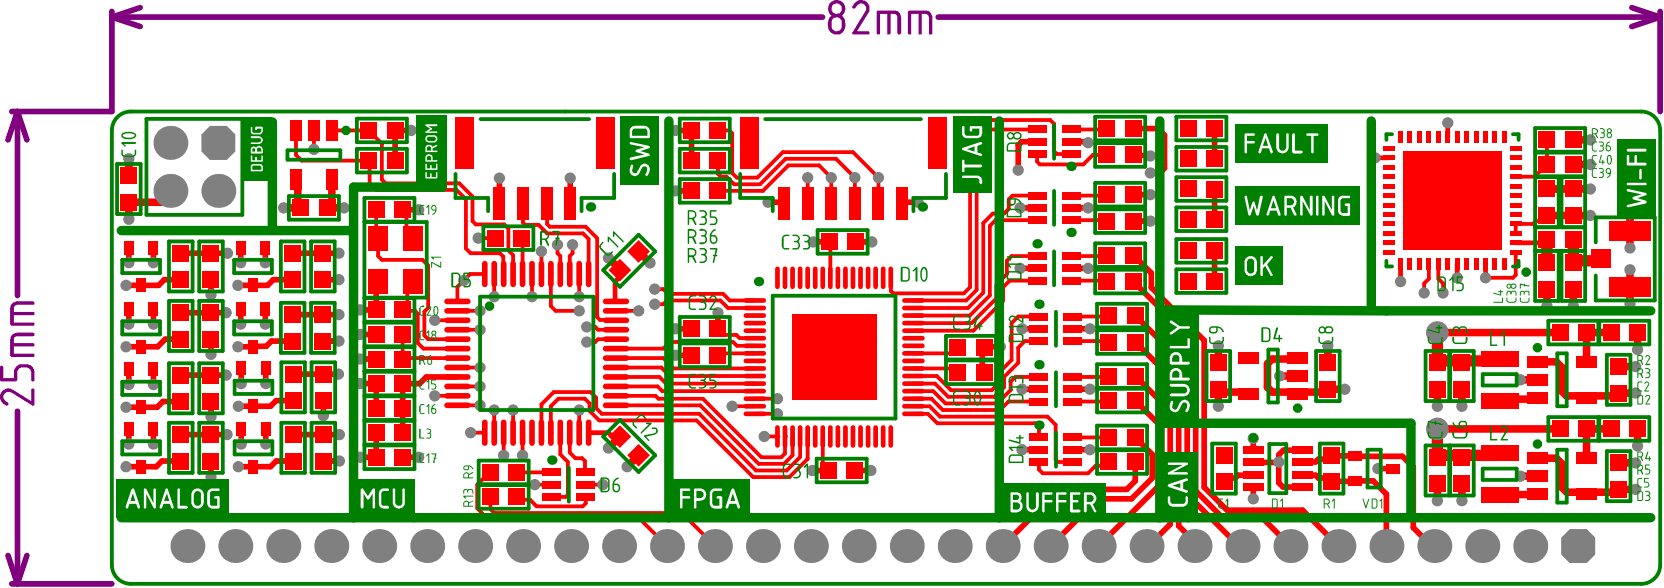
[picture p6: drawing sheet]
<svg xmlns="http://www.w3.org/2000/svg" width="294mm" height="104mm" viewBox="0 0 294 104" stroke-linecap="round" stroke-linejoin="round" font-family="sans-serif">
<path d="M20.7 20.7a3.3 3.3 0 0 1 2.4-1h266.4a3.3 3.3 0 0 1 3.3 3.3v76.7a3.3 3.3 0 0 1-3.3 3.3h-266.4a3.3 3.3 0 0 1-3.4-3.3v-76.7a3.3 3.3 0 0 1 1-2.3z" fill="none" stroke="#008000" stroke-width=".67"/>
<g fill="none" stroke="#800080" stroke-width="1">
<path d="M3.1 19.7l1.6 5M3.1 19.7l-1.7 5M3.1 19.7v32.4M19.7 2v17.7h-17.6M19.7 3l5 1.7M19.7 3h125.4M24.7 1.3l-5 1.7M165.5 3h127.3M287.8 1.3l5 1.7M292.8 3l-5 1.7M292.8 2v17.7M3.1 72.5v30.5"/>
<path d="M1.4 98l1.7 5M4.7 98l-1.6 5M2.1 103h17.6"/>
</g>
<g fill="#800080">
<path d="M.5 68.8l.3-.1a1.23 1.23 0 0 1 1.6 .1l3.1 2v-2.1a.32 .32 0 0 1 .3-.2 .32 .32 0 0 1 .3 .2v2.6a.26 .26 0 0 1-.1 .2 .26 .26 0 0 1-.3 0l-3.7-2.3a.95 .95 0 0 0-1.3 .6 .95 .95 0 0 0 .7 1.2 .38 .38 0 0 1-.1 .5 .38 .38 0 0 1-.5-.2 1.61 1.61 0 0 1-.3-2.5z"/>
<path d="M.2 64.5l.3 .1 .1 .1v2h1.9v-1a1.45 1.45 0 0 1 1.5-1.5h.7a1.45 1.45 0 0 1 1.4 1.6v1.2a.3 .3 0 0 1-.3 .3 .3 .3 0 0 1-.3-.4l-.1-1.4a.74 .74 0 0 0-.6-.7h-1.1l-.5 .4-.2 .3v1.5l-.1 .3h-2.7l-.2-.2v-2.4z"/>
<path d="M2.3 58.9l.7-.2h2.8a.35 .35 0 0 1 .3 .3 .35 .35 0 0 1-.3 .3h-2.9a.46 .46 0 0 0-.4 .6v.6h3.3a.3 .3 0 0 1 .3 .3 .3 .3 0 0 1-.3 .3h-3.3v1.3h3.3a.3 .3 0 0 1 .3 .3 .3 .3 0 0 1-.3 .3l-3.9-.1-.1-3.1z"/>
<path d="M2.4 53.3l.5-.1h2.9a.3 .3 0 0 1 .3 .2 .3 .3 0 0 1-.3 .3h-2.8l-.3 .1-.2 .4v.8h3.3a.3 .3 0 0 1 .3 .3 .3 .3 0 0 1-.3 .3h-3.3v1.3h3.3a.3 .3 0 0 1 .3 .3 .3 .3 0 0 1-.3 .3h-3.8l-.2-.4 .1-2.8a1.09 1.09 0 0 1 .5-1z"/>
<path d="M150.8 .5a1.51 1.51 0 0 1 2-.2 1.51 1.51 0 0 1 .3 2.1l-1.9 3.1h1.9a.3 .3 0 0 1 .3 .3 .3 .3 0 0 1-.3 .3h-2.4a.26 .26 0 0 1-.3-.1 .26 .26 0 0 1 0-.3l2.2-3.7a.9 .9 0 0 0-.4-1.3 .9 .9 0 0 0-1.2 .6 .34 .34 0 0 1-.5 .2 .34 .34 0 0 1 0-.6z"/>
<path d="M154.7 1.9h3.1a1.16 1.16 0 0 1 1.2 1.1v2.8a.35 .35 0 0 1-.4 .3 .35 .35 0 0 1-.3-.3v-2.9l-.4-.4h-.8v3.3a.3 .3 0 0 1-.3 .3 .3 .3 0 0 1-.3-.3v-3.3h-1.3v3.3a.3 .3 0 0 1-.3 .3 .3 .3 0 0 1-.3-.3z"/>
<path d="M160.3 1.9h3a1.16 1.16 0 0 1 1.2 1.1v2.8a.3 .3 0 0 1-.3 .3 .3 .3 0 0 1-.3-.3l-.1-2.9a.46 .46 0 0 0-.6-.4h-.6v3.4a.32 .32 0 0 1-.3 .2 .32 .32 0 0 1-.3-.3v-3.3h-1.3v3.3a.3 .3 0 0 1-.3 .3 .3 .3 0 0 1-.3-.3v-3.8z"/>
<path d="M146.6 1.5a.95 .95 0 0 0 1.9 0 .95 .95 0 0 0-1.9 0zM147.1 3.1l-.1 .1a.72 .72 0 0 0-.3 .8v.6a.89 .89 0 0 0 .9 .9 .89 .89 0 0 0 .9-.9v-.6a.84 .84 0 0 0-1.2-.9zM146.7 .3a1.55 1.55 0 0 1 2.2 .3 1.55 1.55 0 0 1-.4 2.2h.1a2.14 2.14 0 0 1-.2 3.1 1.59 1.59 0 0 1-2.4-1.3l.1-1 .3-.6a.3 .3 0 0 0 .2-.3 .3 .3 0 0 0-.2-.2 1.7 1.7 0 0 1 .2-2.2z"/>
</g>
<g fill="none" stroke="#f00" stroke-width="1">
<path d="M27.1 54.5v2.7M29 49.3l-1 1h-3.1M29.1 59.8l-1.3 1.4h-2.9M37.2 59.8v2.7M37.2 55.2h2.7M37.3 44.7h2.8M42.5 54.5v2.7M46.8 54.5v2.7M48.2 49.3l-1 1h-2.6M27.1 75.7v2.6M28.7 70.8l-1 1h-2.8M37.2 76.7h2.8"/>
<path d="M42.5 75.7v2.6M46.9 75.7v2.6M47.9 60.2l-.9 .9-2.4 .1M48.7 70.7l-1 1h-3M28.6 81.3l-1 1h-2.7M37.2 81.3v2.9M48.7 81.3l-1 1h-3"/>
</g>
<path d="M52.5 36.2l.5 .5M57.7 36.7h3" fill="none" stroke="#f00" stroke-width="1.3"/>
<path d="M52.2 27.3l1 1" fill="none" stroke="#f00" stroke-width=".67"/>
<g fill="#f00">
<circle cx="66.4" cy="80.7" r=".5"/>
<circle cx="66.4" cy="76.3" r=".5"/>
</g>
<path d="M66.7 49.7l-.3 .3M66.4 67.7v4.3M71 80.7h2.9" fill="none" stroke="#f00" stroke-width="1"/>
<path d="M65.2 32.3l1.2 1.2M65.2 28.2l-.2 .1M66.4 41.7l.3 .3v3.2" fill="none" stroke="#f00" stroke-width=".67"/>
<g fill="#f00">
<circle cx="71" cy="76.3" r=".5"/>
<circle cx="71" cy="67.7" r=".5"/>
</g>
<path d="M71 67.7h3" fill="none" stroke="#f00" stroke-width="1"/>
<circle cx="71" cy="67.7" r=".5" fill="#f00"/>
<path d="M71.2 63.2l-.2 .1M75.2 66.5l-1.2 1.2" fill="none" stroke="#f00" stroke-width="1"/>
<path d="M73.7 60.5l1 1" fill="none" stroke="#f00" stroke-width=".67"/>
<circle cx="71" cy="63.3" r=".5" fill="#f00"/>
<path d="M71 37l.7-.7v.7M71.7 40.8l1.2 1.2M71.9 53.8l-.9 .9 .2 .1h2l.5 .5M71.9 50l.3-.3h.7v.4M75.5 54.3l-.6 .7" fill="none" stroke="#f00" stroke-width=".67"/>
<path d="M71 37h2.9" fill="none" stroke="#f00" stroke-width="1"/>
<g fill="#f00">
<circle cx="80.7" cy="64.8" r=".33"/>
<circle cx="80.7" cy="53.2" r=".33"/>
</g>
<path d="M80.5 33.5l1.7 1.7M81 32.3l2.3 2.4M88.9 39.6l.8 .7v3.9M82.2 43.8l.8 .9M82.9 48.3l-2.2 2.3M84.3 42h3M85.2 48.3l.2 .2 .1-.2M85.5 48.3h.1M88.8 48.3h.1M86.8 87.2v.5l-.3-.4v2.5l.7 .7M91.2 87.7l.4 .5h1.9l1.2 1.1M91.5 87.2h.1" fill="none" stroke="#f00" stroke-width=".67"/>
<g fill="#f00">
<circle cx="91.2" cy="87.7" r=".33"/>
<circle cx="94.5" cy="85.5" r=".33"/>
</g>
<path d="M92.3 39.3l.3 .4h2.4l1.5 1.5M96.5 39.5l.5 .5M96.5 35.7l-.1 .1M92 42l.2 .2M103.3 87.7v1.1l-.5 .5" fill="none" stroke="#f00" stroke-width=".67"/>
<circle cx="103.3" cy="87.7" r=".33" fill="#f00"/>
<path d="M100.5 79.8l1 1h1.2l.5 .5v1.9l.1 .1M102.2 76.3v.1M98.8 80.2l1.4 1.3M100.2 87.3l-.4 .4" fill="none" stroke="#f00" stroke-width=".67"/>
<circle cx="102.2" cy="76.3" r=".33" fill="#f00"/>
<path d="M98 54.8h4.2M98.3 43.2v1.5l.5 .5M101 43.2v1.5l-.5 .5M102.8 41.2l1 1M98.5 70.3h4.7" fill="none" stroke="#f00" stroke-width=".67"/>
<circle cx="106.2" cy="85.5" r=".33" fill="#f00"/>
<path d="M107.3 76.3l2 2" fill="none" stroke="#f00" stroke-width=".83"/>
<path d="M109.3 77l-.6 .7" fill="none" stroke="#f00" stroke-width="1.3"/>
<circle cx="108.7" cy="77.7" r=".42" fill="#f00"/>
<path d="M109.3 77v1.3" fill="none" stroke="#f00" stroke-width=".83"/>
<path d="M105 57.7l.5 .5h3.2M105.3 55.9l.5 .5M108.7 59.8h-3.2l-.5 .5M105.2 70.2v1.8M108.7 71.5h.1" fill="none" stroke="#f00" stroke-width=".67"/>
<circle cx="108.7" cy="54.8" r=".33" fill="#f00"/>
<path d="M108.5 53.1l.2 .1M109.3 47.6l.3 .3v.7l-1.1 1.1" fill="none" stroke="#f00" stroke-width=".83"/>
<g fill="none" stroke="#f00" stroke-width=".67">
<path d="M126.6 28.3v2.4l.5 .5h1.1M126.6 23h2l.5 .5M129.1 30.5l.9 .8M105.8 56.4l2.9 .1M115.5 53.7h1.5M115.5 51h1.5M127.1 53l1.3 1.3M115.6 69.8l.5 .5M116 68.2l.8 .8M127 62.3l-.4 .4M129.3 60.3l.7 .7M133.1 73h4"/>
<path d="M134.8 77h2.3"/>
</g>
<path d="M109.3 47.5v.1" fill="none" stroke="#f00" stroke-width="1.3"/>
<path d="M119.2 33.7h2.8M119.2 23h2.8M119.2 58h2.8M126.6 55.2v2.8M119.2 62.7h2.8" fill="none" stroke="#f00" stroke-width="1"/>
<circle cx="137.1" cy="77" r=".33" fill="#f00"/>
<path d="M133.1 59.6v.1M133.1 70.3h4M141.1 80.6l-2.3 2.4M142.5 80.9l-3.3 3.3" fill="none" stroke="#f00" stroke-width=".67"/>
<circle cx="138.5" cy="77" r=".33" fill="#f00"/>
<g fill="none" stroke="#f00" stroke-width=".67">
<path d="M139 29.2h5.5M147.5 28l3.3 3.3M174.1 22.8l-1.8 1.9M177.9 35.2v1.6l-.8 .9h-2M146.3 42.7l.2 .1M157.1 49v2.4l.4 .3M171.1 50.7l-1.1 1M177.6 46v2.3l-1.8 1.9M178.1 49.5l-1.2 1.2M161.1 73h2.6M161.1 69h3.5M161.1 70.3h3.2"/>
<path d="M161.1 71.7h2.9M168.9 61.3l-1 1M175.9 67.8l-1 1M177.1 66.5v1.8l-1.7 1.7M178.3 67.3v1.5l-2.4 2.4M179.1 66.5h4.2M182.6 74.7l.7 .6v1.9M183.3 81.5v1.3l.6 .7"/>
</g>
<path d="M159.1 35.7h2.8M173.3 61.2l.1 .1M173.4 61.2h3M180.3 68.7h3" fill="none" stroke="#f00" stroke-width="1"/>
<circle cx="183.3" cy="70.8" r=".33" fill="#f00"/>
<path d="M179.6 55.8h3.7M183.3 60.2h-2.5l-1.2 1.1v2.7" fill="none" stroke="#f00" stroke-width=".67"/>
<path d="M180.3 58h3" fill="none" stroke="#f00" stroke-width="1"/>
<circle cx="182.9" cy="49.5" r=".33" fill="#f00"/>
<path d="M179.9 36.7h3M179.9 47.3h3" fill="none" stroke="#f00" stroke-width="1"/>
<path d="M182.9 27.2v1.3l.5 .5M186.4 27.2h2.5M186.2 81.1l.4 .4h2.7" fill="none" stroke="#f00" stroke-width=".67"/>
<circle cx="188.9" cy="27.2" r=".33" fill="#f00"/>
<path d="M185.9 26.7l.5 .5M195.6 81.5l.7 .7h-3" fill="none" stroke="#f00" stroke-width=".67"/>
<circle cx="195.6" cy="77.2" r=".33" fill="#f00"/>
<path d="M192.8 27.3h2.5M195.3 34.3l-.2 .2M195.3 22.7l-.2 .1M195.1 49.5l.2 .2M195.3 45l-.2 .2M195.6 55.7l-.2 .1M195.4 60.2l.2 .1M195.6 66.3l-.2 .2M195.6 70.7l-.2 .1" fill="none" stroke="#f00" stroke-width=".67"/>
<g fill="none" stroke="#f00" stroke-width="1">
<path d="M199.9 34.3h3M199.9 27.3l3 .2M199.9 22.7h4.3M202.9 30.5h1.7M203.1 48.2v2.5M200.2 81.5v3.3M202.2 96.3v.4M203.2 80.2v4.1M210.7 95.6v.7M218.4 83.8l-.5 .5h-1.4l-.6 .7M221.1 83.7l-.1 .1M221.1 81.6h4.4"/>
<path d="M229.7 83.7l2.4 .1M232.1 81.5l-2.4 .1M234.2 84.3l.7 .7 4.1-.2M239 80.5l-4.1-.2-.7 .7M243 82.7h2.7"/>
</g>
<path d="M214.9 61v3M215.4 69.2l-.5-.5v3M223.6 68.3l.8 .9M224.4 63.3l-.8 .9M228.6 69.2l.3 .3 .3-.3M228.9 63.2l-.2 .1M234.2 61v3M237.2 68.7h-3l-.5 .5" fill="none" stroke="#f00" stroke-width="1.3"/>
<g fill="#f00">
<circle cx="245.7" cy="82.7" r=".5"/>
<circle cx="242.5" cy="27.8" r=".42"/>
</g>
<path d="M242.5 27.8h2.5M247 46.5v3.2M257 46.5v2.5" fill="none" stroke="#f00" stroke-width=".83"/>
<path d="M247.4 80.5l1.9 1.9" fill="none" stroke="#f00" stroke-width="1"/>
<path d="M252 46.5v2.7l-.8 .8v1.7M253.7 46.5v2.7l.8 .8v1.7" fill="none" stroke="#f00" stroke-width=".67"/>
<path d="M257.9 68.7v3" fill="none" stroke="#f00" stroke-width="1.3"/>
<g fill="#f00">
<circle cx="257" cy="49" r=".42"/>
<circle cx="255.4" cy="21.7" r=".42"/>
</g>
<path d="M255.4 21.7v2.5M262 46.5v2.5" fill="none" stroke="#f00" stroke-width=".83"/>
<path d="M264.8 70.4l-.3 .3M264.6 87.2l-.1 .1" fill="none" stroke="#f00" stroke-width="1.3"/>
<path d="M264.5 63.3l-.3 .4" fill="none" stroke="#f00" stroke-width="2"/>
<circle cx="262" cy="49" r=".42" fill="#f00"/>
<path d="M268.2 67h3M271.2 70.2l-.3 .2M274.5 63.8l1 1M275.5 69l.8 .8M268.2 84h3M271.2 87.2h-.1M274.5 80.8l1 1" fill="none" stroke="#f00" stroke-width="1.3"/>
<path d="M272.9 42.2l-.7 .6h-4.8" fill="none" stroke="#f00" stroke-width=".83"/>
<path d="M267.4 39.5v1.7M268 39.5h2.4M272.9 29l-2.2 2.2h-2.7" fill="none" stroke="#f00" stroke-width=".67"/>
<g fill="#f00">
<circle cx="277.5" cy="42.2" r="1"/>
<circle cx="277.5" cy="38" r=".67"/>
</g>
<path d="M52.2 31.7l.3 .3v4.2M58.5 31.7v5M107.3 45.5l2 2M112.6 44.4l2.1 2M108.7 77.7l-1.4 1.3M285.5 69.3l-.5 .5M288.8 75.7v3" fill="none" stroke="#f00" stroke-width="1.3"/>
<g fill="none" stroke="#f00" stroke-width="1">
<path d="M88.1 31.4v4.4M100.6 31.4v4.4M182.8 25.2l.1-.2h-2.7l-.6 .6M199.9 39h3M214.2 22.7v5.3M214.2 33.3v5.4M27.1 43.7v2.6M37.2 49.3v2.7M42.5 43.7v2.6M46.8 43.7v2.6M66.4 50v4.7M199.9 45l3.2 3.2"/>
<path d="M214.2 44.3v5.3M27.1 65.2v2.6M37.2 66.2h2.7M37.2 70.8v2.7M42.5 65v2.7M46.9 65v2.7M66.4 76.3v4.4M71 67.7v8.6M173.3 61.2v4.3M180.3 79.3h3M200.2 77.2l3 3M200.2 70.7l4.7 4.6"/>
<path d="M203.2 84.3l-3.6 3.7M207.9 92.8l2.8 2.8M221.1 85.9v2.1"/>
</g>
<g fill="none" stroke="#f00" stroke-width=".67">
<path d="M52.2 23v4.3M55.4 23v3.3M65 23l2.4 2.3M66.4 37v4.7M67.4 31.7l.6 .6M71.7 37v3.8M82.2 35.2v8.6M83.3 34.7v4.3M92.3 35.8v3.5M96.5 35.7v3.8M128.2 31.2l1.3 1.3M142.5 31.3v4.4"/>
<path d="M146.6 31.3v4.4M150.8 31.3v4.4M155 31.3v4.4M175.1 37.7l-1.7 1.7v12.2M175.6 38.8l-1 1v12.3M185.9 21.8v4.9M195.1 38.8l.2 .2M66.7 45.2l.7 .6M71 59v4.3M71.9 50v3.8M74.5 45.8l1 1v7.5M74.9 59.2l.6 .6"/>
<path d="M80.7 50.6v2.6M87.2 48.3v4M88.2 44.7l.6 .6v3M92.2 42.2v6.1M93.8 48.3v4M95.5 44.3v4M98.8 45.2v3.1M100.5 45.2v3.1M102.2 48.3v4M103.8 42.2v6.1M127.5 58.8l.2 .3h2.2l.5 .5M127.6 51.8l1.1 1.2"/>
<path d="M146.5 42.8v6.2M175.8 50.2v2.4M176.9 50.7v2.4M87.2 72.3v4M88.8 76.3v4M92.2 76.3v4M95.5 71.3v5M98.8 76.3v3.9M100.5 76.3v3.5M102.2 72.3v4M105.2 72l1 1M138.5 77v3"/>
<path d="M139.8 77v3.3M141.1 77v3.6M142.5 77v3.9M168.1 65l.7 .7h.1M175.9 66v1.8M177.9 70.8l-1.5 1.5M186.2 74.9v6.2"/>
</g>
<path d="M108.5 49.7v3.4" fill="none" stroke="#f00" stroke-width=".83"/>
<circle cx="221.1" cy="85.9" r=".5" fill="#f00"/>
<path d="M223.6 64.2v4.1" fill="none" stroke="#f00" stroke-width="1.3"/>
<circle cx="221.1" cy="79.4" r=".5" fill="#f00"/>
<path d="M221.1 77.3v2.1M242.2 84.8l2.3 2.4v9.1M249.3 93.1l3.2 3.2" fill="none" stroke="#f00" stroke-width="1"/>
<path d="M275.5 64.8v4.2M257.9 85.3v3M275.5 86l.9 .8h3.1" fill="none" stroke="#f00" stroke-width="1.3"/>
<path d="M264.5 80l-.3 .3" fill="none" stroke="#f00" stroke-width="2"/>
<path d="M272.9 38v.7l-.4 .3h-1.6l-.5 .5M267.4 44.5v4" fill="none" stroke="#f00" stroke-width=".67"/>
<circle cx="275.2" cy="58.7" r=".67" fill="#f00"/>
<path d="M277.5 51v3" fill="none" stroke="#f00" stroke-width="1.3"/>
<path d="M277.5 42.2v4.1" fill="none" stroke="#f00" stroke-width="2"/>
<circle cx="277.5" cy="46.3" r="1" fill="#f00"/>
<path d="M277.9 46l-.4 .3M282.4 45.7l-.3 .3" fill="none" stroke="#f00" stroke-width="2"/>
<path d="M22.7 28v3M30.1 33.7v1.3l-.7 .7h-6.7M50 36.7h3M288.8 58.7v3M112.6 80.3l-2 2M275.5 81.8v4.2M285.5 86.3l-.5 .5" fill="none" stroke="#f00" stroke-width="1.3"/>
<g fill="none" stroke="#f00" stroke-width="1">
<path d="M72.5 23h-2.8v5.3M122 23v5.3M179.6 25.6v4.4M22.2 50.3h2.7M22.7 54.5v2.7M29 49.3h2.9M29.1 59.8h2.8M31.9 55.2h5.3M31.9 44.7h5.3M42 50.3h2.6M48.2 49.3h3.4M51.6 44.7h8.2"/>
<path d="M51.6 55.5h8.2M57 49.3h2.8M63.5 54.7h2.9M22.2 71.8h2.7M22.2 61.2h2.7M22.7 75.7v2.6M28.7 70.8h3.2M31.9 76.7h5.3M42 61.2h2.6M42 71.7h2.7M47.9 60.2h3.7M48.7 70.7h3"/>
<path d="M51.7 76.7h8.2M57 60.2h2.8M63.5 67.7h2.9M63.5 63.3h2.9M75.2 66.5h5.5M204.9 75.3v9.9M206.4 72.5v20M207.9 68v24.8M209.4 64.8v22.4M210.9 60.7v25.9M22.2 82.3h2.7M28.6 81.3h3.3"/>
<path d="M42 82.3h2.7M48.7 81.3h3M57 81.3h2.9M63.5 80.7h2.9M249.3 82.4v10.7"/>
</g>
<g fill="none" stroke="#f00" stroke-width=".67">
<path d="M53.2 28.3h11.8M58.5 23h6.5M65.2 28.2v4.1M67.4 25.3v6.4M68 32.3h13M83.9 39.6h5M129.1 23.5v7M171.1 24.2v26.5M172.3 24.7v26.4M272.9 24.7v4.3M73.7 55.3v5.2M74.9 55v4.2"/>
<path d="M75.5 59.8h5.2M76.7 56.5h4M80.7 58.2h4M80.7 54.8h4M82.9 48.3h2.3M83 44.7h5.2M89.7 44.2l.8 .8M105.3 42v13.9M71.2 63.2h9.5M74.7 61.5h6M76.7 69.8h4M80.7 71.5h4"/>
<path d="M80.7 68.2h4M80.7 64.8h4M83 76.3h2.5M84.2 89.7l2 2M86.8 82.8l-2.6 2.7M94.5 85.5h2.8M94.7 89.3h8.1M97.3 87.7h2.5M100.2 81.5v5.8M103.3 85.5h2.9"/>
</g>
<circle cx="97.2" cy="76.3" r=".33" fill="#f00"/>
<path d="M103.8 76.3h3.5" fill="none" stroke="#f00" stroke-width=".83"/>
<g fill="none" stroke="#f00" stroke-width=".67">
<path d="M97.2 54l.8 .8M103.5 57.7h1.5M108.7 54.8h4M117 51l.8 .8M117.7 53l-.7 .7M98.5 70.3l-1.3 1.4M103.2 70.3l.8 .9M103.5 60.3h1.5M105.2 70.2l-1-1h-6.5l-2.2 2.1M108.7 69.8h6.9M108.7 68.2h7.3M108.7 66.5h7.6l1.2 1.2"/>
<path d="M108.7 64.8h8M108.7 63.2h8.3l1.8 1.8M118.2 60.3l-1.2 1.2h-8.3"/>
</g>
<circle cx="97.2" cy="48.3" r=".33" fill="#f00"/>
<g fill="none" stroke="#f00" stroke-width=".67">
<path d="M126.6 33.7h8M129.5 32.5h4.6M138.1 26.8l-4.5 4.5h-3.6M138.6 28h8.9M144.5 29.2l2.1 2.1M150.5 26.8l4.5 4.5M174.1 21.2l-3 3M182.9 34.5h-4.3l-.7 .7M185.3 21.2l.6 .6M188.9 34.5h6.2M188.9 22.8h6.2M192.8 27.3l-1.7 1.7h-7.7"/>
<path d="M96.5 41.2h6.3M97 40h6.3l2 2M128.4 54.3h4.7M128.7 53h4.4M130.4 59.6h2.7M157.5 51.7h12.5M161.1 53h9.3M161.1 54.3h9.6M161.1 58.3h10.6M161.1 57h10.3M161.1 55.7h10M178.1 49.5h4.8"/>
<path d="M178.4 45.2h4.5M179.6 55.8l-1.2 1.2M188.9 49.5h6.2M188.9 45.2h6.2M189.3 55.8h6.1M127 62.3h6.1M129.1 71.7h4M130 61h3.1M138.5 80l-.7 .7h-3.5M161.1 62.3h6.8M161.1 66.3h4.1l2.5 2.5h7.2M161.1 67.7h3.8l2.4 2.3"/>
<path d="M161.1 65h7M163.7 73l1.6 1.7M164.6 69l2.2 2.2M177.9 70.8h5.4M179.1 66.5l-.8 .8M184.8 73.5l1.4 1.4M189.3 77.2h6.3M189.3 70.8h6.1M189.3 66.5h6.1M189.3 60.2h6.1M132.9 84.2h6.3M133.3 83h5.5"/>
<path d="M139.8 80.3l-1.5 1.5h-4.5M145.1 82l1 1M193.3 82.2l-1.4 1.3h-8"/>
</g>
<g fill="none" stroke="#f00" stroke-width="1">
<path d="M135.5 35.7h2.8M188.9 36.7h3M204.2 22.7l1.2 1.1M205.4 29.7l-.8 .8M143.5 42.7h2.8M151 42.7h2.8M188.9 47.3h3M189.3 58h3M189.3 68.7h3M143.3 83h2.8M150.8 83h2.8M193.7 88h5.9"/>
<path d="M215.8 91.5h7M218.4 83.8h2.6M218.5 96.3h.7M225.6 80.2v5M225.6 81.5l-.1 .1M232.1 83.8l.5 .5h1.6M234.2 81h-1.6l-.5 .5M239 80.5h8.4M239 84.8h3.2M252.5 96.3h.5"/>
</g>
<path d="M215.4 69.2h4.5l.3 .3M224.4 69.2h4.2M224.4 63.3h4.3M253.5 68.7v3M264.6 87.2h6.5M271.2 80.8h3.3" fill="none" stroke="#f00" stroke-width="1.3"/>
<path d="M253.9 63.7l-.4 .3" fill="none" stroke="#f00" stroke-width="2"/>
<circle cx="279.8" cy="75.7" r=".67" fill="#f00"/>
<path d="M264.8 70.4h6.1M271.2 63.8h3.3M276.3 69.8h3.2l.3 .4 .4-.4" fill="none" stroke="#f00" stroke-width="1.3"/>
<path d="M267.4 48.5l-.5 .5h-4.9" fill="none" stroke="#f00" stroke-width=".67"/>
<circle cx="272.9" cy="42.2" r="1" fill="#f00"/>
<path d="M22.7 35.7v3M272.9 38h7.6M277.5 29h3M280.5 33.3h-7.6M287.5 40.8v3M287.5 47.6v3M279.8 75.7v5.1M285.5 69.3h3M285.5 64.7h3M253.5 85.3v3M279.5 86.8l.3 .4 .4-.4M285.5 81.7h3" fill="none" stroke="#f00" stroke-width="1.3"/>
<g fill="none" stroke="#f00" stroke-width="1">
<path d="M188.9 25h3M22.7 43.7v2.6M63.5 59h2.9M22.7 65.2v2.6M31.9 66.2h5.3M51.7 66h8M57 70.7v2.6M189.3 79.3h3M226.4 79.4l-.8 .8M193.7 88l-8.4 8.3M200.2 84.8l-1.5 1.5h-11.8l-10 10M209.4 87.2l9.1 9.1"/>
<path d="M210.9 86.6l4.9 4.9M212.4 86l4 4M222.8 91.5l4.8 4.8M225.6 85.2l.7 .7"/>
</g>
<g fill="none" stroke="#f00" stroke-width=".67">
<path d="M83.3 39l.6 .6M139 29.2l-4.4 4.5M188.9 38.8h6.2M67.4 45.8h7.1M90.5 45v3.3M97.2 48.3v5.7M172.3 51.1l-1.9 1.9M173.4 51.6l-2.7 2.7M178.4 57v6.5l-2.5 2.5M178.4 45.2l-.8 .8M90.5 72.3v4M97.2 71.7v4.6"/>
<path d="M104 71.2v1.3l1.7 1.7M116.7 64.8l1.5 1.5M123.5 71.5l10.3 10.3M124 70.3l10.3 10.4M145.1 77v5M164 71.7l1.8 1.8M164.3 70.3l2 2M179.6 64l-2.5 2.5M84.2 85.5v4.2M113 91.7l4.7 4.6"/>
</g>
<path d="M253.5 58.7v5.3M253.5 75.7v5l.4-.4" fill="none" stroke="#f00" stroke-width="2"/>
<circle cx="279.8" cy="58.7" r=".67" fill="#f00"/>
<g fill="none" stroke="#f00" stroke-width="1.3">
<path d="M277.5 24.7h3M287.5 37.8v3M253.5 58.7h21.7M272.9 51v3M284.2 58.7h-4.4v5.1M287.5 50.6v3M225.7 66.3h3.2M229.2 69.2h4.5M253.5 75.7h21.7M279.8 75.7h4.4M280.2 69.8h4.8M280.2 86.8h4.8"/>
<path d="M285.5 86.3h3"/>
</g>
<path d="M272.9 46.3h.1M272.9 42.2v4.1M277.9 46h4.2M253.9 63.7h10.3M253.9 80.3h10.3" fill="none" stroke="#f00" stroke-width="2"/>
<g fill="none" stroke="#f00" stroke-width=".67">
<path d="M66.4 33.5h14.1M138.1 26.8h12.4M138.6 28l-4.5 4.5M174.1 21.2h11.2M174.1 22.8h8.8M175.6 38.8h7.3M117.7 53h9.4M117.8 51.8h9.8M174.6 52.1l-3.5 3.6M175.8 52.6l-4.4 4.4M176.9 53.1l-5.2 5.2M105.7 74.2h17.2l10 10"/>
<path d="M106.2 73h17.1l10 10M108.7 71.5h14.8M116.1 70.3h7.9M116.8 69h16.3M117.5 67.7h15.6M118.2 66.3h14.9M118.2 60.3h11.1M118.8 65h14.3M165.3 74.7h17.3M165.8 73.5h19M166.3 72.3h10.1M166.8 71.2h9.1"/>
<path d="M167.3 70h8.1M86.2 91.7h26.8M87.2 90.5h33.1l5.8 5.8M91.2 83.3h6.1"/>
</g>
<path d="M205.4 23.8v5.9M199.9 49.7l11 11M200.2 55.7l9.2 9.1M203.1 50.7l9.3 9.3v26M200.2 66.3l6.2 6.2M200.2 60.3l7.7 7.7M226.4 79.4h3.3M204.9 85.2l-11.1 11.1M206.4 92.5l-4.2 4.2M216.4 90h13.4l6.3 6.3M226.3 85.9h3.4" fill="none" stroke="#f00" stroke-width="1"/>
<g fill="#808080">
<circle cx="209.6" cy="22.8" r="1"/>
<circle cx="191.9" cy="25.2" r="1"/>
<circle cx="135.5" cy="35.7" r="1"/>
<circle cx="146.6" cy="31.3" r="1"/>
<circle cx="155" cy="31.3" r="1"/>
<circle cx="150.8" cy="31.3" r="1"/>
<circle cx="142.5" cy="31.3" r="1"/>
<circle cx="161.9" cy="35.7" r="1"/>
<circle cx="88.1" cy="31.4" r="1"/>
<circle cx="100.6" cy="31.4" r="1"/>
<circle cx="255.4" cy="21.7" r="1"/>
<circle cx="234.2" cy="61" r="1"/>
<circle cx="237.2" cy="68.7" r="1"/>
<circle cx="92.2" cy="80.3" r="1"/>
<circle cx="257.9" cy="88.3" r="1"/>
<circle cx="253.5" cy="88.3" r="1"/>
<circle cx="253.5" cy="75.7" r="2"/>
<circle cx="288.8" cy="78.7" r="1"/>
<circle cx="288.5" cy="81.7" r="1"/>
<circle cx="268.2" cy="67" r="1"/>
<circle cx="268.2" cy="84" r="1"/>
<circle cx="288.5" cy="86.3" r="1"/>
<circle cx="257.9" cy="71.7" r="1"/>
<circle cx="253.5" cy="71.7" r="1"/>
<circle cx="253.5" cy="58.7" r="2"/>
<circle cx="288.8" cy="61.7" r="1"/>
<circle cx="288.5" cy="64.7" r="1"/>
<circle cx="288.5" cy="69.3" r="1"/>
<circle cx="225.7" cy="66.3" r="1"/>
<circle cx="214.9" cy="61" r="1"/>
<circle cx="214.9" cy="71.7" r="1"/>
<circle cx="243" cy="82.7" r="1"/>
<circle cx="221.1" cy="77.3" r="1"/>
<circle cx="221.1" cy="88" r="1"/>
<circle cx="215.9" cy="80.3" r="1"/>
<circle cx="215.9" cy="84.9" r="1"/>
<circle cx="225.6" cy="81.5" r="1"/>
<circle cx="247" cy="49.7" r="1"/>
<circle cx="179.6" cy="30" r="1"/>
<circle cx="192.3" cy="58" r="1"/>
<circle cx="180.3" cy="79.3" r="1"/>
<circle cx="202.9" cy="30.5" r="1"/>
<circle cx="202.9" cy="27.5" r="1"/>
<circle cx="168.9" cy="61.3" r="1"/>
<circle cx="176.4" cy="61.2" r="1"/>
<circle cx="179.9" cy="36.7" r="1"/>
<circle cx="191.9" cy="36.7" r="1"/>
<circle cx="179.9" cy="47.3" r="1"/>
<circle cx="191.9" cy="47.3" r="1"/>
<circle cx="180.3" cy="58" r="1"/>
<circle cx="209.6" cy="49.6" r="1"/>
<circle cx="209.6" cy="38.7" r="1"/>
<circle cx="209.6" cy="28" r="1"/>
<circle cx="209.6" cy="33.3" r="1"/>
<circle cx="209.6" cy="44.3" r="1"/>
<circle cx="115.5" cy="53.7" r="1"/>
<circle cx="115.5" cy="51" r="1"/>
<circle cx="102.2" cy="54.8" r="1"/>
<circle cx="102.2" cy="52.3" r="1"/>
<circle cx="93.8" cy="52.3" r="1"/>
<circle cx="168.9" cy="65.7" r="1"/>
<circle cx="202.9" cy="34.3" r="1"/>
<circle cx="202.9" cy="39" r="1"/>
<circle cx="192.3" cy="68.7" r="1"/>
<circle cx="180.3" cy="68.7" r="1"/>
<circle cx="192.3" cy="79.3" r="1"/>
<circle cx="137.1" cy="73" r="1"/>
<circle cx="126.6" cy="55.2" r="1"/>
<circle cx="114.7" cy="46.4" r="1"/>
<circle cx="153.6" cy="83" r="1"/>
<circle cx="102.2" cy="72.3" r="1"/>
<circle cx="110.6" cy="82.3" r="1"/>
<circle cx="107.3" cy="79" r="1"/>
<circle cx="143.3" cy="83" r="1"/>
<circle cx="134.8" cy="77" r="1"/>
<circle cx="129.1" cy="71.7" r="1"/>
<circle cx="137.1" cy="70.3" r="1"/>
<circle cx="153.8" cy="42.7" r="1"/>
<circle cx="143.5" cy="42.7" r="1"/>
<circle cx="126.6" cy="62.7" r="1"/>
<circle cx="119.1" cy="62.7" r="1"/>
<circle cx="119.1" cy="58" r="1"/>
<circle cx="103.5" cy="60.3" r="1"/>
<circle cx="103.5" cy="57.7" r="1"/>
<circle cx="119.1" cy="23" r="1"/>
<circle cx="119.1" cy="33.7" r="1"/>
<circle cx="37.2" cy="84.2" r="1"/>
<circle cx="40.1" cy="44.7" r="1"/>
<circle cx="42" cy="82.3" r="1"/>
<circle cx="59.7" cy="66" r="1"/>
<circle cx="22.2" cy="82.3" r="1"/>
<circle cx="83" cy="76.3" r="1"/>
<circle cx="76.7" cy="69.8" r="1"/>
<circle cx="39.9" cy="66.2" r="1"/>
<circle cx="57" cy="73.3" r="1"/>
<circle cx="37.2" cy="73.5" r="1"/>
<circle cx="42" cy="61.2" r="1"/>
<circle cx="37.2" cy="62.5" r="1"/>
<circle cx="37.2" cy="52" r="1"/>
<circle cx="42" cy="50.3" r="1"/>
<circle cx="39.9" cy="55.2" r="1"/>
<circle cx="22.2" cy="50.3" r="1"/>
<circle cx="22.2" cy="61.2" r="1"/>
<circle cx="42" cy="71.7" r="1"/>
<circle cx="22.2" cy="71.8" r="1"/>
<circle cx="95.5" cy="44.3" r="1"/>
<circle cx="101" cy="43.2" r="1"/>
<circle cx="98.3" cy="43.2" r="1"/>
<circle cx="87.2" cy="52.3" r="1"/>
<circle cx="90.5" cy="72.3" r="1"/>
<circle cx="88.8" cy="80.3" r="1"/>
<circle cx="87.2" cy="72.3" r="1"/>
<circle cx="84.7" cy="71.5" r="1"/>
<circle cx="84.7" cy="68.2" r="1"/>
<circle cx="72.5" cy="23" r="1"/>
<circle cx="63.5" cy="54.7" r="1"/>
<circle cx="76.7" cy="56.5" r="1"/>
<circle cx="84.7" cy="58.2" r="1"/>
<circle cx="84.7" cy="54.8" r="1"/>
<circle cx="81.8" cy="49.5" r="1"/>
<circle cx="84.7" cy="64.8" r="1"/>
<circle cx="73.9" cy="37" r="1"/>
<circle cx="73.9" cy="80.7" r="1"/>
<circle cx="63.5" cy="80.7" r="1"/>
<circle cx="63.5" cy="67.7" r="1"/>
<circle cx="63.5" cy="59" r="1"/>
<circle cx="63.5" cy="63.3" r="1"/>
<circle cx="59.8" cy="49.3" r="1"/>
<circle cx="59.8" cy="44.7" r="1"/>
<circle cx="59.8" cy="60.2" r="1"/>
<circle cx="59.8" cy="55.5" r="1"/>
<circle cx="40" cy="76.7" r="1"/>
<circle cx="59.9" cy="81.3" r="1"/>
<circle cx="59.9" cy="76.7" r="1"/>
<circle cx="46.9" cy="78.3" r="1"/>
<circle cx="42.5" cy="78.3" r="1"/>
<circle cx="27.1" cy="78.3" r="1"/>
<circle cx="22.7" cy="78.3" r="1"/>
<circle cx="46.8" cy="57.2" r="1"/>
<circle cx="42.5" cy="57.2" r="1"/>
<circle cx="46.8" cy="46.3" r="1"/>
<circle cx="42.5" cy="46.3" r="1"/>
<circle cx="27.1" cy="67.8" r="1"/>
<circle cx="46.9" cy="67.7" r="1"/>
<circle cx="27.1" cy="57.2" r="1"/>
<circle cx="27.1" cy="46.3" r="1"/>
<circle cx="22.7" cy="46.3" r="1"/>
<circle cx="22.7" cy="57.2" r="1"/>
<circle cx="42.5" cy="67.7" r="1"/>
<circle cx="22.7" cy="67.8" r="1"/>
<circle cx="22.7" cy="28" r="1"/>
<circle cx="22.7" cy="38.7" r="1"/>
<circle cx="50" cy="36.7" r="1"/>
<circle cx="60.7" cy="36.7" r="1"/>
<circle cx="55.4" cy="26.3" r="1"/>
<circle cx="84.3" cy="42" r="1"/>
<circle cx="112.7" cy="54.8" r="1"/>
<circle cx="106.3" cy="85.5" r="1"/>
<circle cx="94.3" cy="85.5" r="1"/>
<circle cx="107.3" cy="45.5" r="1"/>
<circle cx="254.5" cy="51.7" r="1"/>
<circle cx="277.5" cy="54" r="1"/>
<circle cx="272.9" cy="54" r="1"/>
<circle cx="287.5" cy="37.8" r="1"/>
<circle cx="287.5" cy="53.6" r="1"/>
<circle cx="287.5" cy="43.8" r="1"/>
<circle cx="287.5" cy="47.6" r="1"/>
<circle cx="280.5" cy="33.3" r="1"/>
<circle cx="280.5" cy="29" r="1"/>
<circle cx="280.5" cy="24.7" r="1"/>
<circle cx="280.5" cy="38" r="1"/>
<circle cx="262" cy="49" r="1"/>
<circle cx="257" cy="49" r="1"/>
<circle cx="251.2" cy="51.7" r="1"/>
<circle cx="242.5" cy="27.8" r="1"/>
<circle cx="33.1" cy="96.3" r="3"/>
<circle cx="66.9" cy="96.3" r="3"/>
<circle cx="100.7" cy="96.3" r="3"/>
<circle cx="134.6" cy="96.3" r="3"/>
<circle cx="142.1" cy="68" r="1.17"/>
<circle cx="142.1" cy="63" r="1.17"/>
<circle cx="148.8" cy="68" r="1.17"/>
<circle cx="148.8" cy="63" r="1.17"/>
<circle cx="168.4" cy="96.3" r="3"/>
<circle cx="202.2" cy="96.3" r="3"/>
<circle cx="236.1" cy="96.3" r="3"/>
<circle cx="251.2" cy="40.3" r="1.17"/>
<circle cx="251.2" cy="35.3" r="1.17"/>
<circle cx="251.2" cy="30.3" r="1.17"/>
<circle cx="256.2" cy="40.3" r="1.17"/>
<circle cx="256.2" cy="35.3" r="1.17"/>
<circle cx="256.2" cy="30.3" r="1.17"/>
<circle cx="269.9" cy="96.3" r="3"/>
<circle cx="142.1" cy="58" r="1.17"/>
<circle cx="148.8" cy="58" r="1.17"/>
<circle cx="50" cy="96.3" r="3"/>
<circle cx="58.4" cy="96.3" r="3"/>
<circle cx="75.4" cy="96.3" r="3"/>
<circle cx="83.8" cy="96.3" r="3"/>
<circle cx="109.2" cy="96.3" r="3"/>
<circle cx="117.7" cy="96.3" r="3"/>
<circle cx="126.1" cy="96.3" r="3"/>
<circle cx="143" cy="96.3" r="3"/>
<circle cx="145.5" cy="68" r="1.17"/>
<circle cx="145.5" cy="63" r="1.17"/>
<circle cx="151.5" cy="96.3" r="3"/>
<circle cx="159.9" cy="96.3" r="3"/>
<circle cx="152.1" cy="68" r="1.17"/>
<circle cx="152.1" cy="63" r="1.17"/>
<circle cx="185.3" cy="96.3" r="3"/>
<circle cx="193.8" cy="96.3" r="3"/>
<circle cx="210.7" cy="96.3" r="3"/>
<circle cx="219.2" cy="96.3" r="3"/>
<circle cx="244.5" cy="96.3" r="3"/>
<circle cx="253" cy="96.3" r="3"/>
<circle cx="261.5" cy="96.3" r="3"/>
<circle cx="261.2" cy="40.3" r="1.17"/>
<circle cx="261.2" cy="35.3" r="1.17"/>
<circle cx="261.2" cy="30.3" r="1.17"/>
<circle cx="30.1" cy="33.7" r="3"/>
<circle cx="30.1" cy="25.2" r="3"/>
<circle cx="145.5" cy="58" r="1.17"/>
<circle cx="152.1" cy="58" r="1.17"/>
<circle cx="41.5" cy="96.3" r="3"/>
<circle cx="92.3" cy="96.3" r="3"/>
<circle cx="176.9" cy="96.3" r="3"/>
<circle cx="227.6" cy="96.3" r="3"/>
<circle cx="38.5" cy="33.7" r="3"/>
</g>
<g fill="#808080">
<path d="M276.9 93.3h3l1.5 1.5v3l-1.5 1.5h-3l-1.5-1.5v-3z" fill-rule="evenodd"/>
<path d="M37 22.2h3l1.5 1.5v3l-1.5 1.5h-3l-1.5-1.5v-3z" fill-rule="evenodd"/>
</g>
<g fill="#f00">
<path d="M24.1 81.2h1.6v2.3h-1.6z" fill-rule="evenodd"/>
<path d="M26.2 74.5h1.7v2.3h-1.7z" fill-rule="evenodd"/>
<path d="M24.1 60h1.6v2.3h-1.6z" fill-rule="evenodd"/>
<path d="M26.2 53.3h1.7v2.4h-1.7z" fill-rule="evenodd"/>
<path d="M24.1 49.2h1.6v2.3h-1.6z" fill-rule="evenodd"/>
<path d="M26.2 42.5h1.7v2.3h-1.7z" fill-rule="evenodd"/>
<path d="M30.5 79.9h2.8v2.8h-2.8z" fill-rule="evenodd"/>
<path d="M30.5 75.2h2.8v2.9h-2.8z" fill-rule="evenodd"/>
<path d="M30.5 69.4h2.8v2.8h-2.8z" fill-rule="evenodd"/>
<path d="M30.5 53.7h2.8v2.9h-2.8z" fill-rule="evenodd"/>
<path d="M30.5 47.9h2.8v2.8h-2.8z" fill-rule="evenodd"/>
<path d="M43.9 81.2h1.6v2.3h-1.6z" fill-rule="evenodd"/>
<path d="M46 74.5h1.7v2.3h-1.7z" fill-rule="evenodd"/>
<path d="M43.8 60h1.7v2.3h-1.7z" fill-rule="evenodd"/>
<path d="M46 53.3h1.6v2.4h-1.6z" fill-rule="evenodd"/>
<path d="M43.8 49.2h1.7v2.3h-1.7z" fill-rule="evenodd"/>
<path d="M46 42.5h1.6v2.3h-1.6z" fill-rule="evenodd"/>
<path d="M51.6 35.3h2.9v2.8h-2.9z" fill-rule="evenodd"/>
<path d="M51.2 21.2h2v3.6h-2z" fill-rule="evenodd"/>
<path d="M54.4 21.2h2v3.6h-2z" fill-rule="evenodd"/>
<path d="M57.5 21.2h2v3.6h-2z" fill-rule="evenodd"/>
<path d="M64.9 74.9h2.9v2.8h-2.9z" fill-rule="evenodd"/>
<path d="M64.9 66.2h2.9v2.9h-2.9z" fill-rule="evenodd"/>
<path d="M64.9 61.9h2.9v2.8h-2.9z" fill-rule="evenodd"/>
<path d="M64.9 53.2h2.9v2.9h-2.9z" fill-rule="evenodd"/>
<path d="M64.9 47.5h3.5v4.3h-3.5z" fill-rule="evenodd"/>
<path d="M64.9 39.8h3.5v4.4h-3.5z" fill-rule="evenodd"/>
<path d="M64.9 35.6h2.9v2.8h-2.9z" fill-rule="evenodd"/>
<path d="M71.1 47.5h3.5v4.3h-3.5z" fill-rule="evenodd"/>
<path d="M71.1 39.8h3.5v4.4h-3.5z" fill-rule="evenodd"/>
</g>
<path d="M78.9 59.8h3.6M78.9 53.2h3.6M78.9 54.8h3.6M78.9 56.5h3.6M78.9 58.2h3.6M78.9 68.2h3.6M78.9 69.8h3.6M78.9 71.5h3.6M78.9 61.5h3.6M78.9 63.2h3.6M78.9 64.8h3.6" fill="none" stroke="#f00" stroke-width="1"/>
<path d="M85.1 81.9h2.8v2.8h-2.8z" fill-rule="evenodd" fill="#f00"/>
<path d="M85.5 46.5v3.7M87.2 46.5v3.7M88.8 46.5v3.7M85.5 74.5v3.7M87.2 74.5v3.7M88.8 74.5v3.7" fill="none" stroke="#f00" stroke-width="1"/>
<path d="M85.9 40.6h2.9v2.8h-2.9z" fill-rule="evenodd" fill="#f00"/>
<path d="M92.2 46.5v3.7M93.8 46.5v3.7M95.5 46.5v3.7M98.8 46.5v3.7M100.5 46.5v3.7M102.2 46.5v3.7M92.2 74.5v3.7M93.8 74.5v3.7M95.5 74.5v3.7M98.8 74.5v3.7M100.5 74.5v3.7M102.2 74.5v3.7" fill="none" stroke="#f00" stroke-width="1"/>
<g fill="#f00">
<path d="M120.6 61.2h2.8v2.9h-2.8z" fill-rule="evenodd"/>
<path d="M120.6 32.3h2.8v2.8h-2.8z" fill-rule="evenodd"/>
<path d="M120.6 26.9h2.8v2.9h-2.8z" fill-rule="evenodd"/>
<path d="M120.6 21.6h2.8v2.8h-2.8z" fill-rule="evenodd"/>
<path d="M125.2 61.2h2.9v2.9h-2.9z" fill-rule="evenodd"/>
<path d="M125.2 32.3h2.9v2.8h-2.9z" fill-rule="evenodd"/>
<path d="M125.2 26.9h2.9v2.9h-2.9z" fill-rule="evenodd"/>
<path d="M125.2 21.6h2.9v2.8h-2.9z" fill-rule="evenodd"/>
</g>
<g fill="none" stroke="#f00" stroke-width=".83">
<path d="M137.1 47.4v3.2M139.8 47.4v3.2M141.1 47.4v3.2M142.5 47.4v3.2M143.8 47.4v3.2M146.5 47.4v3.2M147.8 47.4v3.2M149.1 47.4v3.2M150.5 47.4v3.2M153.1 47.4v3.2M154.5 47.4v3.2M155.8 47.4v3.2"/>
<path d="M157.1 47.4v3.2M159.5 58.3h3.2M159.5 57h3.2M159.5 55.7h3.2M159.5 54.3h3.2M159.5 53h3.2M137.1 75.4v3.2M139.8 75.4v3.2M141.1 75.4v3.2M142.5 75.4v3.2M143.8 75.4v3.2M146.5 75.4v3.2"/>
<path d="M147.8 75.4v3.2M149.1 75.4v3.2M150.5 75.4v3.2M153.1 75.4v3.2M154.5 75.4v3.2M155.8 75.4v3.2M157.1 75.4v3.2M159.5 71.7h3.2M159.5 70.3h3.2M159.5 69h3.2M159.5 67.7h3.2M159.5 65h3.2"/>
<path d="M159.5 63.7h3.2M159.5 62.3h3.2M159.5 61h3.2"/>
</g>
<g fill="#f00">
<path d="M167.5 59.9h2.9v2.8h-2.9z" fill-rule="evenodd"/>
<path d="M172.2 59.9h2.8v2.8h-2.8z" fill-rule="evenodd"/>
<path d="M181.6 80.8h3.3v1.4h-3.3z" fill-rule="evenodd"/>
<path d="M181.6 76.5h3.3v1.3h-3.3z" fill-rule="evenodd"/>
<path d="M181.6 70.2h3.3v1.3h-3.3z" fill-rule="evenodd"/>
<path d="M181.6 68h3.3v1.3h-3.3z" fill-rule="evenodd"/>
<path d="M181.6 59.5h3.3v1.3h-3.3z" fill-rule="evenodd"/>
<path d="M181.6 57.3h3.3v1.4h-3.3z" fill-rule="evenodd"/>
<path d="M181.6 55.2h3.3v1.3h-3.3z" fill-rule="evenodd"/>
<path d="M181.3 48.8h3.3v1.4h-3.3z" fill-rule="evenodd"/>
<path d="M181.3 46.7h3.3v1.3h-3.3z" fill-rule="evenodd"/>
<path d="M181.3 36h3.3v1.3h-3.3z" fill-rule="evenodd"/>
<path d="M181.3 33.8h3.3v1.4h-3.3z" fill-rule="evenodd"/>
<path d="M181.3 26.5h3.3v1.3h-3.3z" fill-rule="evenodd"/>
<path d="M181.3 22.2h3.3v1.3h-3.3z" fill-rule="evenodd"/>
<path d="M187.6 80.8h3.3v1.4h-3.3z" fill-rule="evenodd"/>
<path d="M187.6 76.5h3.3v1.3h-3.3z" fill-rule="evenodd"/>
<path d="M187.6 68h3.3v1.3h-3.3z" fill-rule="evenodd"/>
<path d="M187.6 70.2h3.3v1.3h-3.3z" fill-rule="evenodd"/>
<path d="M187.6 59.5h3.3v1.3h-3.3z" fill-rule="evenodd"/>
<path d="M187.6 55.2h3.3v1.3h-3.3z" fill-rule="evenodd"/>
<path d="M187.6 57.3h3.3v1.4h-3.3z" fill-rule="evenodd"/>
<path d="M187.3 46.7h3.3v1.3h-3.3z" fill-rule="evenodd"/>
<path d="M187.3 48.8h3.3v1.4h-3.3z" fill-rule="evenodd"/>
<path d="M187.3 33.8h3.3v1.4h-3.3z" fill-rule="evenodd"/>
<path d="M187.3 36h3.3v1.3h-3.3z" fill-rule="evenodd"/>
<path d="M187.3 26.5h3.3v1.3h-3.3z" fill-rule="evenodd"/>
<path d="M187.3 22.2h3.3v1.3h-3.3z" fill-rule="evenodd"/>
<path d="M194.2 80.1h2.8v2.8h-2.8z" fill-rule="evenodd"/>
<path d="M194.2 75.7h2.8v2.9h-2.8z" fill-rule="evenodd"/>
<path d="M194.2 69.2h2.8v2.9h-2.8z" fill-rule="evenodd"/>
<path d="M194.2 54.2h2.8v2.9h-2.8z" fill-rule="evenodd"/>
<path d="M193.8 48.2h2.9v2.9h-2.9z" fill-rule="evenodd"/>
<path d="M193.8 32.9h2.9v2.9h-2.9z" fill-rule="evenodd"/>
<path d="M193.8 25.9h2.9v2.9h-2.9z" fill-rule="evenodd"/>
<path d="M193.8 21.3h2.9v2.8h-2.9z" fill-rule="evenodd"/>
<path d="M208.2 48.2h2.8v2.8h-2.8z" fill-rule="evenodd"/>
<path d="M208.2 26.6h2.8v2.8h-2.8z" fill-rule="evenodd"/>
<path d="M208.2 21.3h2.8v2.8h-2.8z" fill-rule="evenodd"/>
<path d="M213.5 67.2h2.8v2.9h-2.8z" fill-rule="evenodd"/>
<path d="M213.5 62.6h2.8v2.8h-2.8z" fill-rule="evenodd"/>
<path d="M212.8 48.2h2.9v2.8h-2.9z" fill-rule="evenodd"/>
<path d="M212.8 26.6h2.9v2.8h-2.9z" fill-rule="evenodd"/>
<path d="M212.8 21.3h2.9v2.8h-2.9z" fill-rule="evenodd"/>
<path d="M227.9 80.9h3.7v1.3h-3.7z" fill-rule="evenodd"/>
<path d="M227.9 83.1h3.7v1.3h-3.7z" fill-rule="evenodd"/>
<path d="M227.1 68.5h3.6v2h-3.6z" fill-rule="evenodd"/>
<path d="M227.1 62.2h3.6v2h-3.6z" fill-rule="evenodd"/>
<path d="M244 39.1h2v.8h-2z" fill-rule="evenodd"/>
<path d="M244 40.8h2v.8h-2z" fill-rule="evenodd"/>
<path d="M244 42.4h2v.9h-2z" fill-rule="evenodd"/>
<path d="M244 44.1h2v.8h-2z" fill-rule="evenodd"/>
<path d="M244 32.4h2v.9h-2z" fill-rule="evenodd"/>
<path d="M244 34.1h2v.8h-2z" fill-rule="evenodd"/>
<path d="M244 35.8h2v.8h-2z" fill-rule="evenodd"/>
<path d="M244 37.4h2v.9h-2z" fill-rule="evenodd"/>
<path d="M244 25.8h2v.8h-2z" fill-rule="evenodd"/>
<path d="M244 27.4h2v.9h-2z" fill-rule="evenodd"/>
<path d="M244 29.1h2v.8h-2z" fill-rule="evenodd"/>
<path d="M244 30.8h2v.8h-2z" fill-rule="evenodd"/>
<path d="M256.5 67.2h2.8v2.9h-2.8z" fill-rule="evenodd"/>
<path d="M256.5 62.6h2.8v2.8h-2.8z" fill-rule="evenodd"/>
<path d="M269.4 79.8h3.6v2h-3.6z" fill-rule="evenodd"/>
<path d="M269.4 83h3.6v2h-3.6z" fill-rule="evenodd"/>
<path d="M269.4 69.2h3.6v2h-3.6z" fill-rule="evenodd"/>
<path d="M269.4 62.8h3.6v2h-3.6z" fill-rule="evenodd"/>
<path d="M273.8 74.2h2.8v2.9h-2.8z" fill-rule="evenodd"/>
<path d="M276.1 40.8h2.8v2.8h-2.8z" fill-rule="evenodd"/>
<path d="M276.1 27.6h2.8v2.8h-2.8z" fill-rule="evenodd"/>
<path d="M282.8 74.2h2.8v2.9h-2.8z" fill-rule="evenodd"/>
<path d="M287.4 74.2h2.9v2.9h-2.9z" fill-rule="evenodd"/>
<path d="M26.2 64h1.7v2.3h-1.7z" fill-rule="evenodd"/>
<path d="M24.1 70.7h1.6v2.3h-1.6z" fill-rule="evenodd"/>
<path d="M30.5 64.7h2.8v2.9h-2.8z" fill-rule="evenodd"/>
<path d="M30.5 58.4h2.8v2.8h-2.8z" fill-rule="evenodd"/>
<path d="M30.5 43.3h2.8v2.8h-2.8z" fill-rule="evenodd"/>
<path d="M46 63.8h1.7v2.4h-1.7z" fill-rule="evenodd"/>
<path d="M43.9 70.5h1.6v2.3h-1.6z" fill-rule="evenodd"/>
<path d="M51.2 29.8h2v3.7h-2z" fill-rule="evenodd"/>
<path d="M57.5 29.8h2v3.7h-2z" fill-rule="evenodd"/>
<path d="M64.9 57.6h2.9v2.8h-2.9z" fill-rule="evenodd"/>
<path d="M64.9 70.6h2.9v2.8h-2.9z" fill-rule="evenodd"/>
<path d="M64.9 79.2h2.9v2.9h-2.9z" fill-rule="evenodd"/>
</g>
<path d="M78.9 66.5h3.6" fill="none" stroke="#f00" stroke-width="1"/>
<g fill="#f00">
<path d="M85.1 86.2h2.8v2.9h-2.8z" fill-rule="evenodd"/>
<path d="M87.1 33h2v5.7h-2z" fill-rule="evenodd"/>
<path d="M91.3 33h2v5.7h-2z" fill-rule="evenodd"/>
<path d="M99.6 33h2v5.7h-2z" fill-rule="evenodd"/>
<path d="M120.6 56.6h2.8v2.8h-2.8z" fill-rule="evenodd"/>
<path d="M125.2 56.6h2.9v2.8h-2.9z" fill-rule="evenodd"/>
<path d="M141.5 33h2v5.7h-2z" fill-rule="evenodd"/>
<path d="M145.6 33h2v5.7h-2z" fill-rule="evenodd"/>
<path d="M154 33h2v5.7h-2z" fill-rule="evenodd"/>
</g>
<path d="M159.5 59.7h3.2M159.5 73h3.2M159.5 66.3h3.2" fill="none" stroke="#f00" stroke-width=".83"/>
<g fill="#f00">
<path d="M167.5 64.2h2.9v2.9h-2.9z" fill-rule="evenodd"/>
<path d="M172.2 64.2h2.8v2.9h-2.8z" fill-rule="evenodd"/>
<path d="M181.6 65.8h3.3v1.4h-3.3z" fill-rule="evenodd"/>
<path d="M181.6 78.7h3.3v1.3h-3.3z" fill-rule="evenodd"/>
<path d="M181.3 38.2h3.3v1.3h-3.3z" fill-rule="evenodd"/>
<path d="M181.3 44.5h3.3v1.3h-3.3z" fill-rule="evenodd"/>
<path d="M181.3 24.3h3.3v1.4h-3.3z" fill-rule="evenodd"/>
<path d="M187.6 65.8h3.3v1.4h-3.3z" fill-rule="evenodd"/>
<path d="M187.6 78.7h3.3v1.3h-3.3z" fill-rule="evenodd"/>
<path d="M187.3 38.2h3.3v1.3h-3.3z" fill-rule="evenodd"/>
<path d="M187.3 44.5h3.3v1.3h-3.3z" fill-rule="evenodd"/>
<path d="M187.3 24.3h3.3v1.4h-3.3z" fill-rule="evenodd"/>
<path d="M194.2 58.9h2.8v2.8h-2.8z" fill-rule="evenodd"/>
<path d="M194.2 64.9h2.8v2.8h-2.8z" fill-rule="evenodd"/>
<path d="M193.8 37.6h2.9v2.8h-2.9z" fill-rule="evenodd"/>
<path d="M193.8 43.6h2.9v2.8h-2.9z" fill-rule="evenodd"/>
<path d="M208.2 42.8h2.8v2.9h-2.8z" fill-rule="evenodd"/>
<path d="M208.2 37.3h2.8v2.8h-2.8z" fill-rule="evenodd"/>
<path d="M208.2 31.9h2.8v2.9h-2.8z" fill-rule="evenodd"/>
<path d="M214.5 83.6h2.8v2.8h-2.8z" fill-rule="evenodd"/>
<path d="M214.5 78.9h2.8v2.8h-2.8z" fill-rule="evenodd"/>
<path d="M212.8 42.8h2.9v2.9h-2.9z" fill-rule="evenodd"/>
<path d="M212.8 37.3h2.9v2.8h-2.9z" fill-rule="evenodd"/>
<path d="M212.8 31.9h2.9v2.9h-2.9z" fill-rule="evenodd"/>
<path d="M227.9 85.2h3.7v1.4h-3.7z" fill-rule="evenodd"/>
<path d="M227.9 78.7h3.7v1.4h-3.7z" fill-rule="evenodd"/>
<path d="M227.1 65.3h3.6v2h-3.6z" fill-rule="evenodd"/>
<path d="M233.5 83.6h2.8v2.8h-2.8z" fill-rule="evenodd"/>
<path d="M233.5 78.9h2.8v2.8h-2.8z" fill-rule="evenodd"/>
<path d="M246.6 45.5h.9v2h-.9z" fill-rule="evenodd"/>
<path d="M248.3 45.5h.8v2h-.8z" fill-rule="evenodd"/>
<path d="M250 45.5h.8v2h-.8z" fill-rule="evenodd"/>
<path d="M251.6 45.5h.9v2h-.9z" fill-rule="evenodd"/>
<path d="M251.6 23.2h.9v2h-.9z" fill-rule="evenodd"/>
<path d="M250 23.2h.8v2h-.8z" fill-rule="evenodd"/>
<path d="M248.3 23.2h.8v2h-.8z" fill-rule="evenodd"/>
<path d="M246.6 23.2h.9v2h-.9z" fill-rule="evenodd"/>
<path d="M256.5 83.9h2.8v2.8h-2.8z" fill-rule="evenodd"/>
<path d="M256.5 79.2h2.8v2.9h-2.8z" fill-rule="evenodd"/>
<path d="M253.3 45.5h.8v2h-.8z" fill-rule="evenodd"/>
<path d="M255 45.5h.8v2h-.8z" fill-rule="evenodd"/>
<path d="M256.6 45.5h.9v2h-.9z" fill-rule="evenodd"/>
<path d="M258.3 45.5h.8v2h-.8z" fill-rule="evenodd"/>
<path d="M258.3 23.2h.8v2h-.8z" fill-rule="evenodd"/>
<path d="M256.6 23.2h.9v2h-.9z" fill-rule="evenodd"/>
<path d="M255 23.2h.8v2h-.8z" fill-rule="evenodd"/>
<path d="M253.3 23.2h.8v2h-.8z" fill-rule="evenodd"/>
<path d="M261.6 45.5h.8v2h-.8z" fill-rule="evenodd"/>
<path d="M263.3 45.5h.8v2h-.8z" fill-rule="evenodd"/>
<path d="M264.9 45.5h.9v2h-.9z" fill-rule="evenodd"/>
<path d="M264.9 23.2h.9v2h-.9z" fill-rule="evenodd"/>
<path d="M263.3 23.2h.8v2h-.8z" fill-rule="evenodd"/>
<path d="M261.6 23.2h.8v2h-.8z" fill-rule="evenodd"/>
<path d="M269.4 86.2h3.6v2h-3.6z" fill-rule="evenodd"/>
<path d="M269.4 66h3.6v2h-3.6z" fill-rule="evenodd"/>
<path d="M273.8 57.2h2.8v2.9h-2.8z" fill-rule="evenodd"/>
<path d="M276.1 44.9h2.8v2.8h-2.8z" fill-rule="evenodd"/>
<path d="M276.1 49.6h2.8v2.8h-2.8z" fill-rule="evenodd"/>
<path d="M276.1 36.6h2.8v2.8h-2.8z" fill-rule="evenodd"/>
<path d="M276.1 31.9h2.8v2.9h-2.8z" fill-rule="evenodd"/>
<path d="M276.1 23.3h2.8v2.8h-2.8z" fill-rule="evenodd"/>
<path d="M282.8 57.2h2.8v2.9h-2.8z" fill-rule="evenodd"/>
<path d="M280.7 44h3.5v3.3h-3.5z" fill-rule="evenodd"/>
<path d="M287.4 57.2h2.9v2.9h-2.9z" fill-rule="evenodd"/>
<path d="M80.3 20.7h3.3v9h-3.3z" fill-rule="evenodd"/>
<path d="M105.1 20.7h3.3v9h-3.3z" fill-rule="evenodd"/>
<path d="M35.8 79.9h2.8v2.8h-2.8z" fill-rule="evenodd"/>
<path d="M35.8 75.2h2.8v2.9h-2.8z" fill-rule="evenodd"/>
<path d="M21.9 74.5h1.7v2.3h-1.7z" fill-rule="evenodd"/>
<path d="M35.8 69.4h2.8v2.8h-2.8z" fill-rule="evenodd"/>
<path d="M35.8 53.7h2.8v2.9h-2.8z" fill-rule="evenodd"/>
<path d="M21.9 53.3h1.7v2.4h-1.7z" fill-rule="evenodd"/>
<path d="M35.8 47.9h2.8v2.8h-2.8z" fill-rule="evenodd"/>
<path d="M21.9 42.5h1.7v2.3h-1.7z" fill-rule="evenodd"/>
<path d="M21.3 34.3h2.8v2.8h-2.8z" fill-rule="evenodd"/>
<path d="M50.3 79.9h2.8v2.8h-2.8z" fill-rule="evenodd"/>
<path d="M55.6 79.9h2.8v2.8h-2.8z" fill-rule="evenodd"/>
<path d="M50.3 75.2h2.8v2.9h-2.8z" fill-rule="evenodd"/>
<path d="M55.6 75.2h2.8v2.9h-2.8z" fill-rule="evenodd"/>
<path d="M41.7 74.5h1.7v2.3h-1.7z" fill-rule="evenodd"/>
<path d="M50.3 69.2h2.8v2.9h-2.8z" fill-rule="evenodd"/>
<path d="M55.6 69.2h2.8v2.9h-2.8z" fill-rule="evenodd"/>
<path d="M50.2 54.1h2.8v2.8h-2.8z" fill-rule="evenodd"/>
<path d="M55.5 54.1h2.9v2.8h-2.9z" fill-rule="evenodd"/>
<path d="M41.6 53.3h1.7v2.4h-1.7z" fill-rule="evenodd"/>
<path d="M50.2 47.9h2.8v2.8h-2.8z" fill-rule="evenodd"/>
<path d="M55.5 47.9h2.9v2.8h-2.9z" fill-rule="evenodd"/>
<path d="M41.6 42.5h1.7v2.3h-1.7z" fill-rule="evenodd"/>
<path d="M56.3 35.3h2.8v2.8h-2.8z" fill-rule="evenodd"/>
<path d="M63.6 26.9h2.8v2.9h-2.8z" fill-rule="evenodd"/>
<path d="M63.6 21.6h2.8v2.8h-2.8z" fill-rule="evenodd"/>
<path d="M89.8 81.9h2.8v2.8h-2.8z" fill-rule="evenodd"/>
</g>
<path d="M90.5 74.5v3.7" fill="none" stroke="#f00" stroke-width="1"/>
<g fill="#f00">
<path d="M69.6 74.9h2.8v2.8h-2.8z" fill-rule="evenodd"/>
<path d="M69.6 66.2h2.8v2.9h-2.8z" fill-rule="evenodd"/>
<path d="M69.6 61.9h2.8v2.8h-2.8z" fill-rule="evenodd"/>
<path d="M69.6 53.2h2.8v2.9h-2.8z" fill-rule="evenodd"/>
</g>
<path d="M90.5 46.5v3.7" fill="none" stroke="#f00" stroke-width="1"/>
<g fill="#f00">
<path d="M90.6 40.6h2.8v2.8h-2.8z" fill-rule="evenodd"/>
<path d="M69.6 35.6h2.8v2.8h-2.8z" fill-rule="evenodd"/>
<path d="M68.3 26.9h2.8v2.9h-2.8z" fill-rule="evenodd"/>
<path d="M68.3 21.6h2.8v2.8h-2.8z" fill-rule="evenodd"/>
<path d="M101.7 87h3.3v1.3h-3.3z" fill-rule="evenodd"/>
<path d="M95.7 87h3.3v1.3h-3.3z" fill-rule="evenodd"/>
<path d="M101.7 82.7h3.3v1.3h-3.3z" fill-rule="evenodd"/>
<path d="M95.7 82.7h3.3v1.3h-3.3z" fill-rule="evenodd"/>
</g>
<path d="M97.2 74.5v3.7M103.8 74.5v3.7" fill="none" stroke="#f00" stroke-width="1"/>
<path d="M109.3 75l2 2-2 2-2-2z" fill-rule="evenodd" fill="#f00"/>
<g fill="none" stroke="#f00" stroke-width="1">
<path d="M97.2 46.5v3.7M103.8 46.5v3.7M106.8 59.8h3.7M106.8 58.2h3.7M106.8 56.5h3.7M106.8 54.8h3.7M106.8 53.2h3.7M106.8 71.5h3.7M106.8 69.8h3.7M106.8 68.2h3.7M106.8 64.8h3.7M106.8 63.2h3.7"/>
<path d="M106.8 61.5h3.7"/>
</g>
<path d="M144.7 81.6h2.8v2.8h-2.8z" fill-rule="evenodd" fill="#f00"/>
<g fill="none" stroke="#f00" stroke-width=".83">
<path d="M131.6 53h3.1M131.6 54.3h3.1M131.6 55.7h3.1M131.6 57h3.1M131.6 58.3h3.1M138.5 47.4v3.2M145.1 47.4v3.2M131.6 67.7h3.1M131.6 69h3.1M131.6 70.3h3.1M131.6 71.7h3.1M131.6 61h3.1"/>
<path d="M131.6 62.3h3.1M131.6 63.7h3.1M131.6 65h3.1M138.5 75.4v3.2M145.1 75.4v3.2"/>
</g>
<g fill="#f00">
<path d="M144.9 41.3h2.8v2.8h-2.8z" fill-rule="evenodd"/>
<path d="M149.4 81.6h2.8v2.8h-2.8z" fill-rule="evenodd"/>
</g>
<path d="M151.8 47.4v3.2M151.8 75.4v3.2" fill="none" stroke="#f00" stroke-width=".83"/>
<g fill="#f00">
<path d="M149.5 41.3h2.9v2.8h-2.9z" fill-rule="evenodd"/>
<path d="M198.8 80.1h2.9v2.8h-2.9z" fill-rule="evenodd"/>
<path d="M198.8 75.7h2.9v2.9h-2.9z" fill-rule="evenodd"/>
<path d="M198.8 69.2h2.9v2.9h-2.9z" fill-rule="evenodd"/>
<path d="M198.8 54.2h2.9v2.9h-2.9z" fill-rule="evenodd"/>
<path d="M198.5 48.2h2.8v2.9h-2.8z" fill-rule="evenodd"/>
<path d="M198.5 32.9h2.8v2.9h-2.8z" fill-rule="evenodd"/>
<path d="M198.5 25.9h2.8v2.9h-2.8z" fill-rule="evenodd"/>
<path d="M198.5 21.3h2.8v2.8h-2.8z" fill-rule="evenodd"/>
<path d="M219.2 80.9h3.7v1.3h-3.7z" fill-rule="evenodd"/>
<path d="M219.2 83.1h3.7v1.3h-3.7z" fill-rule="evenodd"/>
<path d="M218.4 68.5h3.7v2h-3.7z" fill-rule="evenodd"/>
<path d="M218.4 62.2h3.7v2h-3.7z" fill-rule="evenodd"/>
<path d="M244.5 81.8h2.4v1.7h-2.4z" fill-rule="evenodd"/>
<path d="M237.9 84h2.3v1.7h-2.3z" fill-rule="evenodd"/>
<path d="M237.9 79.7h2.3v1.6h-2.3z" fill-rule="evenodd"/>
<path d="M252.1 67.2h2.9v2.9h-2.9z" fill-rule="evenodd"/>
<path d="M232.8 67.2h2.8v2.9h-2.8z" fill-rule="evenodd"/>
<path d="M252.1 62.6h2.9v2.8h-2.9z" fill-rule="evenodd"/>
<path d="M232.8 62.6h2.8v2.8h-2.8z" fill-rule="evenodd"/>
<path d="M278 79.8h3.7v2h-3.7z" fill-rule="evenodd"/>
<path d="M278.4 74.2h2.9v2.9h-2.9z" fill-rule="evenodd"/>
<path d="M278 69.2h3.7v2h-3.7z" fill-rule="evenodd"/>
<path d="M261.2 69.3h6.7v2.7h-6.7z" fill-rule="evenodd"/>
<path d="M278 62.8h3.7v2h-3.7z" fill-rule="evenodd"/>
<path d="M261.2 62h6.7v2.7h-6.7z" fill-rule="evenodd"/>
<path d="M271.4 40.8h2.9v2.8h-2.9z" fill-rule="evenodd"/>
<path d="M266.4 44.1h2v.8h-2z" fill-rule="evenodd"/>
<path d="M266.4 42.4h2v.9h-2z" fill-rule="evenodd"/>
<path d="M266.4 40.8h2v.8h-2z" fill-rule="evenodd"/>
<path d="M266.4 39.1h2v.8h-2z" fill-rule="evenodd"/>
<path d="M266.4 37.4h2v.9h-2z" fill-rule="evenodd"/>
<path d="M266.4 35.8h2v.8h-2z" fill-rule="evenodd"/>
<path d="M266.4 34.1h2v.8h-2z" fill-rule="evenodd"/>
<path d="M266.4 32.4h2v.9h-2z" fill-rule="evenodd"/>
<path d="M271.4 27.6h2.9v2.8h-2.9z" fill-rule="evenodd"/>
<path d="M266.4 30.8h2v.8h-2z" fill-rule="evenodd"/>
<path d="M266.4 29.1h2v.8h-2z" fill-rule="evenodd"/>
<path d="M266.4 27.4h2v.9h-2z" fill-rule="evenodd"/>
<path d="M266.4 25.8h2v.8h-2z" fill-rule="evenodd"/>
<path d="M284.1 80.2h2.8v2.9h-2.8z" fill-rule="evenodd"/>
<path d="M284.1 67.9h2.8v2.8h-2.8z" fill-rule="evenodd"/>
<path d="M35.8 64.7h2.8v2.9h-2.8z" fill-rule="evenodd"/>
<path d="M35.8 58.4h2.8v2.8h-2.8z" fill-rule="evenodd"/>
<path d="M21.9 64h1.7v2.3h-1.7z" fill-rule="evenodd"/>
<path d="M21.3 29.6h2.8v2.8h-2.8z" fill-rule="evenodd"/>
<path d="M35.8 43.3h2.8v2.8h-2.8z" fill-rule="evenodd"/>
<path d="M50.3 64.6h2.8v2.8h-2.8z" fill-rule="evenodd"/>
<path d="M55.6 64.6h2.8v2.8h-2.8z" fill-rule="evenodd"/>
<path d="M41.7 63.8h1.7v2.4h-1.7z" fill-rule="evenodd"/>
<path d="M50.2 58.7h2.8v2.9h-2.8z" fill-rule="evenodd"/>
<path d="M55.5 58.7h2.9v2.9h-2.9z" fill-rule="evenodd"/>
<path d="M50.2 43.3h2.8v2.8h-2.8z" fill-rule="evenodd"/>
<path d="M55.5 43.3h2.9v2.8h-2.9z" fill-rule="evenodd"/>
<path d="M89.8 86.2h2.8v2.9h-2.8z" fill-rule="evenodd"/>
<path d="M69.6 57.6h2.8v2.8h-2.8z" fill-rule="evenodd"/>
<path d="M69.6 70.6h2.8v2.8h-2.8z" fill-rule="evenodd"/>
<path d="M69.6 79.2h2.8v2.9h-2.8z" fill-rule="evenodd"/>
<path d="M101.7 84.8h3.3v1.4h-3.3z" fill-rule="evenodd"/>
<path d="M95.7 84.8h3.3v1.4h-3.3z" fill-rule="evenodd"/>
</g>
<path d="M106.8 66.5h3.7" fill="none" stroke="#f00" stroke-width="1"/>
<g fill="#f00">
<path d="M112.6 78.3l2 2-2 2-2-2z" fill-rule="evenodd"/>
<path d="M112.6 42.3l2 2.1-2 2-2-2z" fill-rule="evenodd"/>
<path d="M109.3 45.6l2 2-2 2.1-2-2.1z" fill-rule="evenodd"/>
<path d="M95.4 33h2v5.7h-2z" fill-rule="evenodd"/>
</g>
<path d="M131.6 59.7h3.1M131.6 66.3h3.1M131.6 73h3.1" fill="none" stroke="#f00" stroke-width=".83"/>
<g fill="#f00">
<path d="M137.3 33h2v5.7h-2z" fill-rule="evenodd"/>
<path d="M158.1 33h2v5.7h-2z" fill-rule="evenodd"/>
<path d="M149.8 33h2v5.7h-2z" fill-rule="evenodd"/>
<path d="M198.8 58.9h2.9v2.8h-2.9z" fill-rule="evenodd"/>
<path d="M198.8 64.9h2.9v2.8h-2.9z" fill-rule="evenodd"/>
<path d="M198.5 37.6h2.8v2.8h-2.8z" fill-rule="evenodd"/>
<path d="M198.5 43.6h2.8v2.8h-2.8z" fill-rule="evenodd"/>
<path d="M219.2 85.2h3.7v1.4h-3.7z" fill-rule="evenodd"/>
<path d="M219.2 78.7h3.7v1.4h-3.7z" fill-rule="evenodd"/>
<path d="M252.1 83.9h2.9v2.8h-2.9z" fill-rule="evenodd"/>
<path d="M252.1 79.2h2.9v2.9h-2.9z" fill-rule="evenodd"/>
<path d="M278 86.2h3.7v2h-3.7z" fill-rule="evenodd"/>
<path d="M261.2 86h6.7v2.7h-6.7z" fill-rule="evenodd"/>
<path d="M278.4 57.2h2.9v2.9h-2.9z" fill-rule="evenodd"/>
<path d="M261.2 78.7h6.7v2.6h-6.7z" fill-rule="evenodd"/>
<path d="M271.4 44.9h2.9v2.8h-2.9z" fill-rule="evenodd"/>
<path d="M271.4 49.6h2.9v2.8h-2.9z" fill-rule="evenodd"/>
<path d="M271.4 36.6h2.9v2.8h-2.9z" fill-rule="evenodd"/>
<path d="M271.4 31.9h2.9v2.9h-2.9z" fill-rule="evenodd"/>
<path d="M259.9 45.5h.9v2h-.9z" fill-rule="evenodd"/>
<path d="M271.4 23.3h2.9v2.8h-2.9z" fill-rule="evenodd"/>
<path d="M259.9 23.2h.9v2h-.9z" fill-rule="evenodd"/>
<path d="M284.1 84.9h2.8v2.8h-2.8z" fill-rule="evenodd"/>
<path d="M284.1 63.2h2.8v2.9h-2.8z" fill-rule="evenodd"/>
<path d="M283.8 48.8h7.4v3.5h-7.4z" fill-rule="evenodd"/>
<path d="M283.8 39h7.4v3.5h-7.4z" fill-rule="evenodd"/>
<path d="M130.5 20.7h3.3v9h-3.3z" fill-rule="evenodd"/>
<path d="M163.6 20.7h3.3v9h-3.3z" fill-rule="evenodd"/>
<path d="M247.5 26.7h17.4v17.3h-17.4z" fill-rule="evenodd"/>
<path d="M139.6 55.5h15v15h-15z" fill-rule="evenodd"/>
</g>
<g fill="none" stroke="#008000" stroke-width=".67">
<path d="M20.6 28.9h4.2v8.9h-4.2zM25.8 21h16.9v16.9h-16.9zM50.7 26.5h9.3v1.7h-9.3zM51 34.6h8.8v4.2h-8.8zM62.9 20.9h8.9v4.2h-8.9zM62.9 26.3h8.9v4.1h-8.9zM64.3 34.9h8.8v4.2h-8.8zM64.3 39.2h11v13.3h-11zM80.3 30.7v4.2h5.8v2.4M84.8 21h19.1M85.3 39.9h8.8v4.2h-8.8zM108.3 30.7v4.2h-5.7v2.4"/>
<path d="M119.9 20.9h8.8v4.2h-8.8zM119.9 26.3h8.8v4.1h-8.8zM119.9 31.6h8.8v4.2h-8.8zM130.6 30.7v4.2h5.7v2.4M135 21h27.4M166.9 30.7v4.2h-5.8v2.4M185.9 22v6M185.9 33.7v6M193.2 20.6h8.8v4.2h-8.8zM193.2 25.3h8.8v4.1h-8.8zM193.2 32.3h8.8v4.1h-8.8zM193.2 36.9h8.8v4.2h-8.8z"/>
<path d="M207.5 20.6h8.8v4.2h-8.8zM207.5 25.9h8.8v4.2h-8.8zM207.5 31.3h8.8v4.1h-8.8zM207.5 36.6h8.8v4.2h-8.8zM245.5 23.7h-1v1M266.9 23.7h1v1M270.8 22.6h8.8v4.2h-8.8zM270.8 26.9h8.8v4.2h-8.8zM21.6 45.8h6.6v2.4h-6.6zM21.6 56.7h6.6v2.3h-6.6zM29.8 53.1h4.2v8.8h-4.2zM29.8 42.6h4.2v8.8h-4.2z"/>
<path d="M35.1 53.1h4.2v8.8h-4.2zM35.1 42.6h4.2v8.8h-4.2zM41.3 45.8h6.7v2.4h-6.7zM41.3 56.7h6.7v2.3h-6.7zM49.5 42.6h4.2v8.8h-4.2zM49.5 53.4h4.2v8.8h-4.2zM54.9 42.6h4.1v8.8h-4.1zM54.9 53.4h4.1v8.8h-4.1zM64.3 52.6h8.8v4.1h-8.8zM64.3 56.9h8.8v4.2h-8.8zM84.7 52.3h20v20h-20zM112.6 41.4l3 3-6.3 6.2-2.9-3z"/>
<path d="M119.9 55.9h8.8v4.2h-8.8zM136.3 52.2h21.7v21.6h-21.7zM144.2 40.6h8.8v4.2h-8.8zM166.9 59.2h8.8v4.2h-8.8zM185.9 44.3v6M186.3 55v6M193.2 42.9h8.8v4.2h-8.8zM193.2 47.6h8.8v4.1h-8.8zM193.5 53.6h8.8v4.1h-8.8zM193.5 58.2h8.8v4.2h-8.8zM207.5 42.2h8.8v4.1h-8.8zM207.5 47.5h8.8v4.2h-8.8z"/>
<path d="M244.5 46v1h1M267.9 46v1h-1M270.8 44.3h8.8M270.8 40.1h8.8M273.1 56.6h8.8v4.1h-8.8zM274.9 40.1v-8.8h-4.1v21.8h4.1v-8.8M275.4 40.1v-8.8h4.2v21.8h-4.2v-8.8M281.5 42.8v-4.5h10.4v14.7h-10.4v-4.4M282.1 56.6h8.8v4.1h-8.8zM21.6 67.3h6.6v2.4h-6.6zM21.6 77.8h6.6v2.4h-6.6zM29.8 64.1h4.2v8.8h-4.2z"/>
<path d="M29.8 74.6h4.2v8.8h-4.2zM35.1 64.1h4.2v8.8h-4.2zM35.1 74.6h4.2v8.8h-4.2zM41.4 67.2h6.6v2.3h-6.6zM41.4 77.8h6.6v2.4h-6.6zM49.6 63.9h4.2v8.8h-4.2zM49.6 74.6h4.2v8.8h-4.2zM55 63.9h4.1v8.8h-4.1zM55 74.6h4.1v8.8h-4.1zM64.3 61.2h8.8v4.2h-8.8zM64.3 65.6h8.8v4.1h-8.8zM64.3 69.9h8.8v4.2h-8.8z"/>
<path d="M64.3 74.2h8.8v4.2h-8.8zM64.3 78.6h8.8v4.1h-8.8zM109.3 74.1l6.3 6.2-3 3-6.2-6.3zM119.9 60.6h8.8v4.1h-8.8zM166.9 63.6h8.8v4.1h-8.8zM186.3 65.7v6M186.3 76.3v6M193.5 64.2h8.8v4.2h-8.8zM193.5 68.6h8.8v4.1h-8.8zM193.5 75.1h8.8v4.1h-8.8zM193.5 79.4h8.8v4.2h-8.8zM212.8 61.9h4.2v8.8h-4.2z"/>
<path d="M213.8 78.2h4.2v8.9h-4.2zM223.7 61.7h1.7v9.3h-1.7zM223.9 78.3h3v8.7h-3zM232.1 61.9h4.2v8.8h-4.2zM232.8 78.2h4.2v8.9h-4.2zM241.2 79.3h2.3v6.7h-2.3zM251.5 61.9h4.1v8.8h-4.1zM251.5 78.6h4.1v8.8h-4.1zM255.8 61.9h4.1v8.8h-4.1zM255.8 78.6h4.1v8.8h-4.1zM261.5 66h6v2h-6zM273.1 73.6h8.8v4.1h-8.8z"/>
<path d="M274.7 79.3h1.7v9.4h-1.7zM274.7 62.3h1.7v9.4h-1.7zM282.1 73.6h8.8v4.1h-8.8zM283.4 62.6h4.2v8.8h-4.2zM283.4 79.6h4.2v8.8h-4.2zM84.4 81.2h8.9v4.2h-8.9zM84.4 85.6h8.9v4.1h-8.9zM100.3 82.5v6M144 80.9h8.9v4.2h-8.9zM261.5 82.7h6v2h-6z"/>
</g>
<path d="M48 21.5v18.8M78 21.3v11.7h-15.6v58.3M118 21.3v70M176.3 21.3v70M204.6 21.3v70M241.9 21.3v33.4M21.4 40.7h40.6M204.6 54.7l39.9 .1h46.7M204.6 74.7h44.3v16.6h-227.5M249.5 91.3h41.7" fill="none" stroke="#008000" stroke-width="1.7"/>
<g fill="#008000">
<path d="M74.2 80h.7l-.1 .2h-.6v1.2l.6 .1 .1 .2h-.7l-.2-.2-.1-1.1z"/>
<path d="M75.5 80h.2v1.7h-.2v-1.5l-.1 .3h-.2v-.2z"/>
<path d="M76.1 80h.9l-.2 .7 .2 .1-.3 .1-.1 .8-.2-.1 .2-.7-.2-.1 .2-.1 .1-.5h-.6z"/>
<path d="M74 75.6l.2 .1v1.5h.7v.2l-1-.1z"/>
<path d="M75.3 75.6l.5 .1a.45 .45 0 0 1 .1 .7 .52 .52 0 0 1 .2 .6 .52 .52 0 0 1-.5 .4h-.4v-.2h.6l.1-.3a.34 .34 0 0 0-.4-.4v-.2a.34 .34 0 0 0 .4-.4l-.2-.1h-.5z"/>
<path d="M74.1 67l.8-.1v.2l-.7 .1v1.3l.7 .1-.1 .1h-.5l-.4-.4v-.9z"/>
<path d="M75.5 66.9h.2v1.8l-.2-.1v-1.3l-.3 .2z"/>
<path d="M76.1 66.9l.8 .1-.7 .1v.5l.5 .1a.49 .49 0 0 1 .2 .7l-.1 .2-.2 .1-.5-.1h.5l.2-.3-.1-.4-.6-.1z"/>
<path d="M74.1 36.2l.8-.1v.2l-.7 .1v1.3h.6v.2h-.4l-.4-.2-.1-1.1z"/>
<path d="M75.5 36.1h.2l-.1 1.8-.1-1.5-.1 .2h-.2v-.1z"/>
<path d="M81.7 87.4h1.7l.1 .2h-1.4l.1 .3h-.1l-.4-.3z"/>
<path d="M81.9 86.2h.5l.1 .2a.58 .58 0 0 1 .6-.2 .58 .58 0 0 1 .4 .5v.3l-.2 .1v-.5l-.1-.2h-.1a.44 .44 0 0 0-.5 .5l-.2-.1a.34 .34 0 0 0-.4-.4l-.1 .7h-.2v-.6z"/>
<path d="M81.8 48.1h1.1v.2h-.9v.8l.8 .2 .3 .4v.5l-.1 .2-.4 .3-.9-.1 .1-.2h.7a.52 .52 0 0 0 .3-.6l-.2-.4-.9-.1z"/>
<path d="M106.3 42.7h.1l.1 .1-.5 .4v.6l1 .9a.27 .27 0 0 0 .3 .2 .27 .27 0 0 0 .2-.2l.4-.4 .3 .1-.6 .6-.5 .1-1.3-1.2-.1-.5z"/>
<path d="M107.2 41.7h.2l1.7 1.8-.1 .2h-.1l-1.5-1.6v.6h-.2z"/>
<path d="M108.1 40.8h.2l1.8 1.8-.1 .1h-.2l-1.4-1.5v.5h-.3z"/>
<path d="M112.8 73.2l.6-.1 .6 .7-.2 .1-.5-.5-.4 .1-1.1 1v.4l.5 .4v.2l-.1 .1-.6-.6v-.5z"/>
<path d="M114 74.6h.9l.1 .1-1.9 1.8-.1-.2 1.5-1.5h-.5z"/>
<path d="M115 75.4a.77 .77 0 0 1 1.1 .6l-.1 .3-.3 .3-1.7 .4 .5 .6v.2h-.1l-.9-.9 .2-.1 1.8-.5a.39 .39 0 0 0 .2-.5 .39 .39 0 0 0-.6-.1h-.1z"/>
<path d="M138.3 81.8h1.1l-.1 .2h-.7l-.3 .4 .1 1.6 .3 .1h.7l-.1 .3-.9-.1-.3-.5v-1.5z"/>
<path d="M139.9 81.8h.7a.63 .63 0 0 1 .6 .4 .63 .63 0 0 1-.2 .7l.1 .2a.56 .56 0 0 1 .1 .8l-.2 .3-.3 .2-.8-.1v-.2l1-.1 .1-.3a.62 .62 0 0 0-.7-.7v-.2a.51 .51 0 0 0 .7-.4l-.2-.4h-.8z"/>
<path d="M142.3 81.8h.2v2.6l-.2-.1v-2.1l-.3 .3h-.2v-.2z"/>
<path d="M161 47.6l.7-.5h.1l-.1 2.6-.2-.1v-2l-.3 .3-.2-.1z"/>
<path d="M215 88l.7-.1v.2h-.5l-.2 .2v1.1l.2 .1h.5v.2h-.5l-.3-.2v-1.3z"/>
<path d="M216.5 87.9l.2 .1-.1 1.7-.2-.1v-1.3l-.3 .1z"/>
<path d="M235.3 87.9h.1v1.8h-.1v-1.4l-.4 .1z"/>
<path d="M240.3 87.9h.2l.4 1.4 .5-1.3h.2l-.6 1.7-.2-.1z"/>
<path d="M243.7 87.9l.1 1.8-.2-.1v-1.3l-.3 .1z"/>
<path d="M256.2 76.1l.3 .1v.7l.2 .2h1.6l.2-.2v-.7h.4v.6l-.4 .5-1.8 .1a.74 .74 0 0 1-.5-.7z"/>
<path d="M256.2 48.8h.2l-.1 2.6h-.1v-2.2l-.4 .3-.2-.1z"/>
<path d="M256.9 48.8h1.2v.2h-.9v.8h.5l.3 .1 .2 .5a.74 .74 0 0 1-.3 .9l-1 .1v-.3h.8l.2-.2a.57 .57 0 0 0-.2-.8l-.8-.1z"/>
<path d="M262.8 75.1l.3 .1v2.2h1v.3h-1.3z"/>
<path d="M265 75.2a.67 .67 0 0 1 .8 0 .67 .67 0 0 1 .1 .9l-.9 1.3h1v.3h-1.3l.9-1.8a.28 .28 0 0 0 .1-.3 .28 .28 0 0 0-.2-.2 .61 .61 0 0 0-.7 .4 .28 .28 0 0 1-.1-.4 .28 .28 0 0 1 .3-.2z"/>
<path d="M280.9 27.4l.8-.1-.1 .2h-.5l-.2 .2 .1 1.1 .6 .1 .1 .1h-.7l-.2-.3v-1z"/>
<path d="M282.4 27.3l.2 .1-.4 1.1h.4v-.3h.2v.3h.3v.2h-.3v.3h-.2v-.3h-.6z"/>
<path d="M280.9 29.7h.8l-.6 .1-.2 .2v1l.3 .2h.5l-.1 .2h-.5l-.2-.2-.1-1.2z"/>
<path d="M282 29.6h.5a.47 .47 0 0 1 .4 .4 .47 .47 0 0 1-.2 .5 .52 .52 0 0 1 .2 .5 .52 .52 0 0 1-.4 .4h-.5v-.2h.5a.4 .4 0 0 0 .2-.5 .4 .4 0 0 0-.5-.2l.1-.2a.34 .34 0 0 0 .4-.4l-.7-.1z"/>
<path d="M282.3 22.6h.3a.46 .46 0 0 1 .5 .3 .46 .46 0 0 1-.2 .5l.2 .1v.2a.49 .49 0 0 1-.5 .7h-.4v-.2h.6l.1-.2a.37 .37 0 0 0-.1-.4 .37 .37 0 0 0-.4-.1l.1-.1a.31 .31 0 0 0 .3-.2 .31 .31 0 0 0 0-.3l-.6-.1z"/>
<path d="M290.2 86.6l.6 .1a.39 .39 0 0 1 .2 .6h-.1a.6 .6 0 0 1-.2 1.1l-.5-.1 .6-.1a.37 .37 0 0 0 .1-.4 .37 .37 0 0 0-.2-.3l-.4-.1 .4-.1a.25 .25 0 0 0 .2-.3 .25 .25 0 0 0-.2-.2h-.5z"/>
<path d="M290.2 81.9l.8 .1-.7 .1v.5h.4a.56 .56 0 0 1 .4 .6 .56 .56 0 0 1-.4 .5l-.5-.1 .6-.1a.37 .37 0 0 0 .1-.3 .37 .37 0 0 0-.2-.3l-.5-.1z"/>
<path d="M290.6 79.6l.2 .1-.4 1.1h.4v-.3h.2v.3l.3 .1-.3 .1v.3h-.2v-.3l-.6-.1z"/>
<path d="M288.9 84.4l.8-.1v.2l-.7 .1v1.1l.7 .1v.2h-.6a.32 .32 0 0 1-.3-.4z"/>
<path d="M290 84.3h.8v.2h-.6v.5h.3a.51 .51 0 0 1 .4 .5 .51 .51 0 0 1-.4 .5l-.5-.1 .6-.1a.37 .37 0 0 0 .2-.3 .37 .37 0 0 0-.3-.4h-.5z"/>
<path d="M290.4 69.7h.1a.46 .46 0 0 1 .6 .4l-.7 1.1h.6l.1 .1h-.9l.7-1.3a.32 .32 0 0 0-.3-.2 .32 .32 0 0 0-.3 .3l-.1-.2z"/>
<path d="M288.9 67.4l.8-.1v.2h-.6l-.1 .1v1.1l.2 .2h.5v.2h-.6l-.3-.3z"/>
<path d="M290.2 67.4a.47 .47 0 0 1 .5 0 .47 .47 0 0 1 .1 .6l-.6 .9 .7 .1-.8 .1-.1-.2 .7-1a.24 .24 0 0 0 0-.3 .24 .24 0 0 0-.2-.1l-.4 .2-.1-.1z"/>
<path d="M290.4 62.6l.5 .1a.4 .4 0 0 1 .1 .6l-.6 .9h.6l.1 .1-.9 .1v-.2l.6-1a.24 .24 0 0 0 .1-.3 .24 .24 0 0 0-.2-.1l-.5 .3v-.1z"/>
<path d="M74.2 58.3h.7l-.1 .2-.6 .1v1.2h.6l.1 .2h-.7l-.2-.2-.1-1.1z"/>
<path d="M75.5 58.3h.2v1.7h-.2v-1.4l-.1 .2h-.2v-.1z"/>
<path d="M74.1 71.3h.8l-.7 .2v1.3l.7 .1v.1h-.6l-.3-.1-.1-1.2z"/>
<path d="M75.5 71.3h.2v1.7h-.2v-1.4l-.3 .2z"/>
<path d="M213.3 59.4l.2 .1v.8l.2 .1h1.7l.2-.3v-.7l.3 .1v.7l-.4 .5-2-.1a.46 .46 0 0 1-.2-.6z"/>
<path d="M256.2 59.4l.3 .1v.8l.2 .1h1.7l.1-.1 .1-.9 .3 .1v.6l-.2 .4-.3 .2h-1.7l-.5-.4z"/>
<path d="M256.5 57.6h.6l.3 .2 .1-.2h.4a.52 .52 0 0 1 .8 .3l.2 .3-.1 .6-.3-.1v-.5a.32 .32 0 0 0-.3-.4 .53 .53 0 0 0-.6 .1 .53 .53 0 0 0-.1 .7h-.2v-.4a.38 .38 0 0 0-.4-.4 .38 .38 0 0 0-.4 .4v.5l-.3 .1v-.7z"/>
<path d="M262.8 58.4l.3 .1v2.3h1v.2h-1.3z"/>
<path d="M265.2 58.4l.3 .1-.1 2.5h-.2v-2.2l-.3 .4h-.2v-.2z"/>
<path d="M263.4 53.2h1.6v-.6l.1-.1v.9h-1.7z"/>
<path d="M263.4 51.6l1.2 .4v-.5h-.3v-.1h.3v-.3h.2v.3h.3v.1h-.3v.6l-1.4-.3z"/>
<path d="M268.1 52.5l.2 .1v.5l.1 .1h1.2v-.6l.2-.1v.7l-.4 .2h-1l-.3-.2z"/>
<path d="M268.2 51.4h.1a.4 .4 0 0 1 .5 .1l.2-.2h.6l.2 .2v.6h-.2l-.1-.6a.37 .37 0 0 0-.5 0 .37 .37 0 0 0-.1 .5l-.1-.1a.34 .34 0 0 0-.5-.4v.6h-.2z"/>
<path d="M268.1 50l.7 .2 .2-.2v.3l.8 .1v.1h-1v-.1l-.5-.1v.6l-.2 .1z"/>
<path d="M281 25h.7v.1h-.6l-.2 .3v.9l.3 .3h.5l-.1 .1h-.4l-.3-.1-.1-1.3z"/>
<path d="M282 25h.5a.46 .46 0 0 1 .4 .3 .46 .46 0 0 1-.2 .5l.2 .1v.6l-.3 .2h-.6v-.1h.5l.2-.3a.44 .44 0 0 0-.5-.5l.1-.2a.34 .34 0 0 0 .4-.4l-.7-.1z"/>
<path d="M290.2 64.9l.6 .1a.39 .39 0 0 1 .2 .6v.3a.52 .52 0 0 1-.3 .8l-.5-.1 .6-.1a.38 .38 0 0 0 .1-.3 .38 .38 0 0 0-.2-.4h-.4l.4-.1a.3 .3 0 0 0 .2-.3 .3 .3 0 0 0-.2-.3h-.5z"/>
<path d="M74.2 54h.7l-.1 .2h-.6v1.2l.6 .1 .1 .2h-.7l-.2-.2-.1-1.2z"/>
<path d="M75.3 54.1a.45 .45 0 0 1 .6-.1 .45 .45 0 0 1 .1 .7l-.5 .8h.6v.2h-.9l.7-1.2a.3 .3 0 0 0-.3-.3 .3 .3 0 0 0-.3 .2z"/>
<path d="M97.4 40.8h1.3l-.2 1.1 .2 .1v.1l-.3 .1-.2 1-.2 .2v-.2l.1-1-.1-.1v-.1l.2-.1 .2-.9h-.9h-.1z"/>
<path d="M121.6 66l1.1-.1v.3h-.8l-.2 .2v1.6l.4 .3h.6v.3l-1-.1-.2-.4v-1.8z"/>
<path d="M123.3 65.9h.6a.68 .68 0 0 1 .6 .5 .68 .68 0 0 1-.1 .7 .91 .91 0 0 1-.1 1.4h-1v-.2l.9-.1a.56 .56 0 0 0 .1-.7l-.3-.3-.5-.1 .1-.2h.3a.38 .38 0 0 0 .5-.3 .38 .38 0 0 0-.5-.4h-.6z"/>
<path d="M125.1 65.9h1.2l-.1 .3h-.8v.7l.7 .1 .4 .5-.1 .7-.3 .3h-1v-.2h.8l.2-.2-.1-.8-.9-.1z"/>
<path d="M138.2 41.5h1v.1h-.6l-.4 .2v1.8l.2 .2h.8v.2h-.9l-.4-.5v-1.5z"/>
<path d="M139.8 41.4h.6a.73 .73 0 0 1 .7 .5 .73 .73 0 0 1-.2 .8l.2 .3v.5l-.2 .3-.2 .2h-.9v-.2h.6a.49 .49 0 0 0 .5-.4 .49 .49 0 0 0-.3-.6l-.6-.1 .1-.2h.3a.42 .42 0 0 0 .5-.4 .42 .42 0 0 0-.5-.5h-.6z"/>
<path d="M141.7 41.4h.6a.66 .66 0 0 1 .6 .5 .66 .66 0 0 1-.3 .7 1.18 1.18 0 0 1 .2 1.2l-.3 .2h-.9l.1-.2h.8l.1-.2v-.7l-.1-.2h-.5l-.1-.2a.57 .57 0 0 0 .7-.3 .43 .43 0 0 0-.3-.6h-.7z"/>
<path d="M123.5 40.4h.5a.71 .71 0 0 1 .7 .5 .71 .71 0 0 1-.3 .7l.3 .4-.1 .7-.5 .4-.8-.1 .2-.3h.8a.6 .6 0 0 0 .1-.7 .6 .6 0 0 0-.7-.3v-.2h.3a.38 .38 0 0 0 .4-.4 .38 .38 0 0 0-.4-.4h-.6l-.1-.2z"/>
<path d="M168.3 69l1.1-.1v.2h-.8l-.3 .3v1.7l.3 .2h.8v.2l-1.1-.1a.46 .46 0 0 1-.2-.6v-1.5z"/>
<path d="M170 68.9h.6a.71 .71 0 0 1 .6 .5 .71 .71 0 0 1-.2 .8l.2 .2-.1 .9-.4 .2h-.7v-.2h.7l.3-.3-.1-.7-.6-.1-.1-.2a.63 .63 0 0 0 .8-.4l-.3-.5h-.7z"/>
<path d="M168.4 55.6h1l-.1 .3h-.8l-.2 .1v1.7l.4 .3h.7l-.1 .2h-.7l-.5-.4v-1.8z"/>
<path d="M170 55.6h.6a.66 .66 0 0 1 .6 .5 .66 .66 0 0 1-.2 .7l.2 .2v.7a.59 .59 0 0 1-.6 .5h-.6l-.1-.1 .7-.1a.52 .52 0 0 0 .4-.7l-.3-.4h-.5v-.3h.3a.38 .38 0 0 0 .5-.4 .38 .38 0 0 0-.5-.3h-.5z"/>
<path d="M172.3 55.6h.2l.1 .2-.5 1.6h.6v-.4l.2-.1v.5l.4 .1v.1h-.4l-.1 .6-.1-.1v-.5h-1z"/>
<path d="M178 68.1h2.5v.3h-2.1l.4 .3-.1 .2h-.2l-.6-.6z"/>
<path d="M178.2 66.4l.3-.1 .3 .1a.34 .34 0 0 0 .6 0l.6-.1 .4 .2 .1 1.1-.2-.1v-.7l-.4-.3h-.3a.52 .52 0 0 0-.3 .7l-.1 .2h-.2v-.5a.42 .42 0 0 0-.4-.4 .42 .42 0 0 0-.4 .4v.7h-.2l-.1-.7z"/>
<path d="M226.1 87.9h.2l-.1 1.8-.1-1.4-.3 .1z"/>
<path d="M251.8 76.1h.3v.7l.2 .3 1.8-.1 .1-.9h.3v.8l-.5 .5h-1.7l-.4-.4z"/>
<path d="M251.9 74.2l1.1 .3v-.2l.3-.1v.3l1.2 .2v.3l-1.2-.3v.3h-.2l-.1-.3-.9-.2v1h-.2z"/>
<path d="M21.4 26.4l.3 .1v.7l.1 .2h1.7l.3-.2v-.8l.2 .1v.8l-.2 .3-1.7 .1a.43 .43 0 0 1-.6-.4z"/>
<path d="M21.5 25.1h2.4l.1 .2-2.2 .1 .4 .2v.2l-.2 .1-.6-.6z"/>
<path d="M76.1 46.1l1.6 .9v-.9l.1 1-.1 .1-1.5-.8v.8h-.1z"/>
<path d="M76.1 45.3h1.7v.1h-1.4l.2 .2-.1 .2-.4-.4z"/>
<path d="M123.4 43.8h.6a.65 .65 0 0 1 .7 .4 .65 .65 0 0 1-.3 .7l.3 .4v.6l-.2 .3-.3 .2h-.8v-.3h.7l.3-.2v-.7l-.3-.2h-.4l.1-.2a.52 .52 0 0 0 .6-.4l-.2-.4h-.8z"/>
<path d="M125.3 43.8h1.3l-.3 1.1h.2l.1 .2-.4 .1-.2 1.2-.3-.1 .3-1.1h-.2l-.1-.2 .3-.1 .2-.9h-.9z"/>
<path d="M123.4 37.1h.6a.73 .73 0 0 1 .6 .5 .73 .73 0 0 1-.2 .7l.3 .3-.1 .8-.3 .3-1-.1 .1-.2h.6a.32 .32 0 0 0 .4-.3v-.4l-.1-.3h-.5v-.2a.52 .52 0 0 0 .6-.4l-.1-.4-.9-.1z"/>
<path d="M125.3 37.1h1.1v.2h-.9v.9h.6l.4 .2v.9a.46 .46 0 0 1-.6 .4h-.7v-.2l.8-.1a.48 .48 0 0 0 .2-.7l-.2-.3-.8-.1z"/>
<path d="M121.7 52.1h1v.2h-.6l-.4 .3v1.7l.2 .1h.8v.3l-.9-.1a.35 .35 0 0 1-.3-.5v-1.7z"/>
<path d="M123.3 52.1h.6a.73 .73 0 0 1 .7 .4 .73 .73 0 0 1-.2 .8l.2 .3-.1 .8-.3 .3-.9-.1v-.2h.7a.52 .52 0 0 0 .4-.7l-.3-.3h-.5l-.1-.2h.2a.52 .52 0 0 0 .7-.4 .32 .32 0 0 0-.4-.4l-.7-.1z"/>
<path d="M125.4 52.2a.67 .67 0 0 1 .8 .1 .67 .67 0 0 1 .1 .9l-.8 1.2h.9l.1 .2-1.4 .1 1-1.7a.41 .41 0 0 0-.2-.6 .41 .41 0 0 0-.5 .3h-.1a.22 .22 0 0 1-.2-.2 .22 .22 0 0 1 .3-.2z"/>
<path d="M74.2 62.8v.7h.3a.34 .34 0 0 0 .4-.4 .34 .34 0 0 0-.4-.3zM74 62.6h.5a.32 .32 0 0 1 .5 .4v.3l-.3 .3 .3 .7h-.1l-.4-.7h-.3v.7l-.2 .1z"/>
<path d="M75.5 63.5v.4a.25 .25 0 0 0 .3 .3 .25 .25 0 0 0 .3-.3v-.3zM75.7 62.7l.4-.1v.2l-.3 .1-.3 .4a.52 .52 0 0 1 .7 .3v.1a.43 .43 0 0 1-.1 .6 .43 .43 0 0 1-.6-.1l-.1-.1v-.9z"/>
<path d="M76.4 36.3a.36 .36 0 0 0-.2 .4 .36 .36 0 0 0 .4 .3h.2v-.5l-.2-.2zM76.3 36.1h.4l.3 .4v.7l-.3 .5-.4 .2-.1-.2 .5-.3 .1-.2h-.3a.55 .55 0 0 1-.5-.5 .55 .55 0 0 1 .3-.6z"/>
<path d="M82.1 88.5l-.2 .2v.5h.7v-.6l-.3-.2zM82 88.4l.3-.1 .3 .1 .1 .2 .7-.3 .1 .1-.8 .4v.4l.8 .1-1.8 .1v-.8z"/>
<path d="M82.1 83.5l-.2 .2v.5h.7v-.6l-.3-.1zM82 83.4h.6l.1 .2 .7-.3 .1 .2-.8 .3v.4l.8 .1-1.8 .1v-.8z"/>
<path d="M82.1 82.3a.26 .26 0 0 0-.2 .3 .26 .26 0 0 0 .2 .2l.5-.1v-.4zM82 82.1h.9l.6 .5v.2h-.2l-.1-.3-.3-.2h-.2v.3a.5 .5 0 0 1-.7 .4 .5 .5 0 0 1-.1-.8z"/>
<path d="M79.9 48.3v2.1h.6a.34 .34 0 0 0 .5-.4v-1.4l-.3-.3zM79.7 48.1h1l.4 .2 .1 2-.4 .4-1.2-.1z"/>
<path d="M159.2 47.3v2.1h.9l.1-.2v-1.6l-.3-.3zM159 47.1h1a.44 .44 0 0 1 .5 .5l-.1 1.7a.48 .48 0 0 1-.6 .4l-.9-.1z"/>
<path d="M162.9 47.3l-.1 .1a2.11 2.11 0 0 0 0 2h.1a.32 .32 0 0 0 .4-.4l.1-.2a1.49 1.49 0 0 0-.5-1.5zM162.8 47.1a.88 .88 0 0 1 .8 .9v.2a1.22 1.22 0 0 1-.6 1.5h-.1a1.22 1.22 0 0 1-.6-1.5l.1-.6z"/>
<path d="M233.7 88.1v.7l.5-.1a.31 .31 0 0 0 .2-.4 .31 .31 0 0 0-.3-.2zM233.6 87.9h.5a.52 .52 0 0 1 .5 .5 .52 .52 0 0 1-.4 .6l.4 .6-.2 .1-.3-.7h-.4l-.1 .7z"/>
<path d="M242.1 88.1v1.4h.5l.2-.1v-1.1l-.2-.2zM241.9 87.9h.8l.3 .3v1.2l-.4 .3h-.7z"/>
<path d="M257.7 74.5l-.2 .2v.5h.8a.4 .4 0 0 0 .2-.4 .4 .4 0 0 0-.3-.3zM256.2 74.5h.2l.2 .4 .5 .3h.2v-.6a.81 .81 0 0 1 1-.4h.1a.63 .63 0 0 1 .3 1l-.3 .3h-1.1a1.18 1.18 0 0 1-1.1-.9z"/>
<path d="M253.8 49v2.1h.6a.34 .34 0 0 0 .4-.4v-1.4a.32 .32 0 0 0-.4-.3zM253.5 48.8h1.1l.5 .4v1.8l-.5 .4h-1.1z"/>
<path d="M283.7 27.5a1.44 1.44 0 0 0 0 1.4 .32 .32 0 0 0 .4-.5v-.5a.32 .32 0 0 0-.4-.4zM283.7 27.3a.44 .44 0 0 1 .5 .5v.7a.4 .4 0 0 1-.3 .5 .4 .4 0 0 1-.4-.5l-.1-.4z"/>
<path d="M283.6 29.8a.35 .35 0 0 0-.2 .4 .35 .35 0 0 0 .3 .3h.3v-.5l-.2-.2zM283.4 29.7a.52 .52 0 0 1 .8 .3v.7l-.4 .5a.22 .22 0 0 1-.2 .2 .22 .22 0 0 1-.2-.2h.2l.4-.5-.3-.1a.52 .52 0 0 1-.5-.3 .52 .52 0 0 1 .2-.6z"/>
<path d="M280.9 22.8v.7h.5a.38 .38 0 0 0 .3-.4 .38 .38 0 0 0-.3-.3zM280.9 22.6h.5a.54 .54 0 0 1 .4 .4 .54 .54 0 0 1-.3 .6l.4 .8h-.2l-.3-.7h-.5v.7z"/>
<path d="M283.7 22.9v.1a.23 .23 0 0 0 .1 .3 .23 .23 0 0 0 .3-.2 .23 .23 0 0 0-.2-.2zM283.7 23.5a.38 .38 0 0 0-.1 .5 .38 .38 0 0 0 .4 .2 .37 .37 0 0 0 .2-.4 .37 .37 0 0 0-.5-.3zM283.7 22.7a.46 .46 0 0 1 .5 .1 .46 .46 0 0 1 0 .6 .49 .49 0 0 1-.1 .8 .49 .49 0 0 1-.7-.2v-.3a.24 .24 0 0 0 .2-.2 .24 .24 0 0 0-.1-.2l-.1-.3z"/>
<path d="M289 86.8v1.4h.6l.1-1.3-.2-.1zM288.8 86.6h.7l.3 .2v1.1a.34 .34 0 0 1-.4 .5h-.6z"/>
<path d="M289 82.1v.8h.3a.38 .38 0 0 0 .4-.4 .38 .38 0 0 0-.4-.4zM288.8 81.9h.5a.54 .54 0 0 1 .5 .4 .54 .54 0 0 1-.2 .6l.2 .8h-.1l-.4-.7h-.3v.7h-.2z"/>
<path d="M289 79.8v.7l.5-.1a.31 .31 0 0 0 .1-.4 .31 .31 0 0 0-.3-.2zM288.8 79.6h.5a.54 .54 0 0 1 .5 .5 .54 .54 0 0 1-.2 .6l.2 .6h-.1l-.4-.6h-.3v.6h-.2z"/>
<path d="M289 69.8v1.4h.6l.1-1.3zM288.8 69.7h.9l.1 .1v1.2a.32 .32 0 0 1-.4 .3h-.6z"/>
<path d="M289 62.8v.7h.3a.34 .34 0 0 0 .4-.4 .34 .34 0 0 0-.4-.3zM288.8 62.6h.5a.51 .51 0 0 1 .6 .4 .51 .51 0 0 1-.2 .6h-.1l.2 .7h-.1l-.4-.7h-.3l-.1 .8z"/>
<path d="M76.3 58.7a.23 .23 0 0 0 .4 0 .23 .23 0 0 0-.4 0zM76.4 59.2a.36 .36 0 0 0-.2 .4 .36 .36 0 0 0 .4 .2 .36 .36 0 0 0 .2-.4 .36 .36 0 0 0-.4-.2zM76.3 58.3a.47 .47 0 0 1 .6 .2 .47 .47 0 0 1-.1 .6 .53 .53 0 0 1 .2 .6 .53 .53 0 0 1-.6 .3h-.1a.61 .61 0 0 1-.1-.9v-.1a.38 .38 0 0 1-.1-.4 .38 .38 0 0 1 .2-.3z"/>
<path d="M76.2 72.2v.4a.31 .31 0 0 0 .4 .3 .31 .31 0 0 0 .2-.5l-.1-.2zM76.5 71.3h.3l-.6 .6h.4a.54 .54 0 0 1 .4 .8 .54 .54 0 0 1-.8 .3l-.1-.3v-.8z"/>
<path d="M106.3 84.5v2.1h.8l.2-.3v-1.6l-.4-.2zM106 84.2h1l.4 .3v2a.48 .48 0 0 1-.6 .3h-.9z"/>
<path d="M108.3 85.6l.1 .7a.39 .39 0 0 0 .4 .3 .39 .39 0 0 0 .3-.4v-.4l-.2-.2zM108.4 84.6l.1-.1a.37 .37 0 0 1 .6-.2v.1a1.38 1.38 0 0 0-.8 .9l.8 .1 .3 .4v.4a.68 .68 0 0 1-.7 .6 .68 .68 0 0 1-.7-.6v-.9z"/>
<path d="M213.6 57.9l-.1 .5 .2 .2h.7l.1-.2v-.6zM213.5 57.6h1.2a1.48 1.48 0 0 1 1.2 .9l-.3 .1-.5-.7-.3-.1v.6l-.2 .3-.7 .1a.63 .63 0 0 1-.7-.4 .63 .63 0 0 1 .3-.8z"/>
<path d="M283.4 25.8v.5l.3 .3a.49 .49 0 0 0 .2-.7zM283.5 25.1l.2-.1 .3 .1-.4 .2-.1 .3h.3l.3 .2 .1 .5a.48 .48 0 0 1-.4 .4 .48 .48 0 0 1-.5-.2l-.1-.9z"/>
<path d="M289 65.1v.7h.4a.4 .4 0 0 0 .3-.4 .4 .4 0 0 0-.4-.3zM288.9 64.9h.4a.55 .55 0 0 1 .5 .4 .55 .55 0 0 1-.2 .6l.2 .8h-.1l-.4-.7h-.3v.7h-.2z"/>
<path d="M76.7 54.2l-.1 .8a.34 .34 0 0 0 .1 .4 .34 .34 0 0 0 .3 .1v-.1a1.05 1.05 0 0 0-.1-1.2zM76.6 54l.3-.1a1.23 1.23 0 0 1 .1 1.8h-.2a1.04 1.04 0 0 1-.3-1.1v-.3z"/>
<path d="M95.6 41v1.1h.5a.32 .32 0 0 0 .4-.4l.1-.1a.44 .44 0 0 0-.5-.6zM95.4 40.7l.8 .1a.74 .74 0 0 1 .5 1.2l-.3 .2 .5 1.1h-.3l-.5-1h-.5v.9l-.2 .2-.1-.2v-2.3z"/>
<path d="M121.6 40.7v1h.5a.51 .51 0 0 0 .5-.5 .51 .51 0 0 0-.5-.5zM121.4 40.4l.8 .1a.76 .76 0 0 1 .6 .6 .76 .76 0 0 1-.4 .8l.4 1.1h-.2l-.5-1h-.5v1l-.2 .1z"/>
<path d="M125.5 41.7v.8a.45 .45 0 0 0 .4 .2 .45 .45 0 0 0 .4-.3v-.3l-.3-.4zM125.9 40.5l.2-.1 .2 .1a1.41 1.41 0 0 0-.8 1h.6l.3 .1 .1 .3a.85 .85 0 0 1-.2 .9 .65 .65 0 0 1-.7 .2 .65 .65 0 0 1-.4-.6l.1-1.3z"/>
<path d="M172.3 69.1l-.1 .2a1.99 1.99 0 0 0 .1 2h.1a1.33 1.33 0 0 0 .3-1.5l-.1-.6zM172.2 68.9a.76 .76 0 0 1 .8 .9 1.52 1.52 0 0 1-.4 1.7h-.1a.76 .76 0 0 1-.7-.9 1.6 1.6 0 0 1 .3-1.5z"/>
<path d="M178.4 69.7l-.2 .4v.7h2.1v-.9l-.2-.2zM178.2 69.6h2.1l.2 .2v1.2h-2.5l-.1-1z"/>
<path d="M178.1 37.1l-.3 .3v.7h2.1v-.9l-.1-.1zM177.8 36.9h2.1a.46 .46 0 0 1 .3 .6v.8h-2.5l-.1-1z"/>
<path d="M178 35.3l-.2 .3 .1 .3 .3 .1a.57 .57 0 0 0 .7-.3v-.5zM177.9 35h1.1a1.15 1.15 0 0 1 1.2 1h-.3v-.3l-.6-.5-.1 .6-.2 .2a.76 .76 0 0 1-.8 .3 .7 .7 0 0 1-.6-.5 .7 .7 0 0 1 .3-.8z"/>
<path d="M224.5 88.1v1.4h.5h.2v-1.3zM224.3 87.9h.8l.3 .2v1.2a.32 .32 0 0 1-.4 .4h-.7z"/>
<path d="M21.7 23.7a.3 .3 0 0 0 0 .3 .3 .3 0 0 0 .2 .2h.3a1.35 1.35 0 0 0 1.6-.3 1.74 1.74 0 0 0-1.8-.3zM21.7 23.4l.8-.1a1.41 1.41 0 0 1 1.4 .4 .36 .36 0 0 1-.1 .6 2.5 2.5 0 0 1-2.2 0l-.2-.3a.46 .46 0 0 1 .3-.6z"/>
<path d="M121.6 44v1h.5a.51 .51 0 0 0 .5-.5 .51 .51 0 0 0-.5-.5zM121.3 43.8h.8a.8 .8 0 0 1 .8 .6 .8 .8 0 0 1-.5 .9l.4 1.1-.2-.1-.5-.9h-.5v.9l-.3 .1z"/>
<path d="M121.6 37.3v1.1h.5a.55 .55 0 0 0 .5-.5 .55 .55 0 0 0-.5-.6zM121.3 37.1h.8a.8 .8 0 0 1 .8 .6 .8 .8 0 0 1-.5 .9l.4 1.1h-.2l-.5-1h-.5v.9l-.3 .1z"/>
</g>
<path d="M176.6 85.1h18.5v6.9h-18.5z" fill-rule="evenodd" fill="#008000"/>
<g fill="#fff">
<path d="M181.1 86.8l.4 .1v2.4a.64 .64 0 0 0 .6 .6 .64 .64 0 0 0 .6-.6v-2.3a.27 .27 0 0 1 .3-.2 .27 .27 0 0 1 .2 .2v2.4a1.06 1.06 0 0 1-1.1 1 1.06 1.06 0 0 1-1.1-1.1z"/>
<path d="M183.9 86.8h1.5a.22 .22 0 0 1 .3 .3 .22 .22 0 0 1-.3 .2h-1.1v.9h1.1a.22 .22 0 0 1 .3 .2 .22 .22 0 0 1-.3 .2h-1.1v1.5a.22 .22 0 0 1-.3 .3 .22 .22 0 0 1-.2-.3z"/>
<path d="M186.4 86.8h1.5a.22 .22 0 0 1 .2 .3 .22 .22 0 0 1-.2 .2h-1.2v.9h1.2a.22 .22 0 0 1 .2 .2 .22 .22 0 0 1-.2 .2h-1.2v1.5a.22 .22 0 0 1-.2 .3 .22 .22 0 0 1-.2-.3z"/>
<path d="M188.8 86.8h1.5a.22 .22 0 0 1 .3 .3 .22 .22 0 0 1-.3 .2h-1.1v.9h.8a.22 .22 0 0 1 .3 .2 .22 .22 0 0 1-.3 .2h-.8v1.3h1.1a.25 .25 0 0 1 .3 .2 .25 .25 0 0 1-.3 .3h-1.4l-.2-.2z"/>
<path d="M178.7 87.3v.9h.6a.47 .47 0 0 0 .5-.5 .47 .47 0 0 0-.5-.4zM178.7 88.6v1.3h.6a.64 .64 0 0 0 .6-.6 .64 .64 0 0 0-.6-.7zM178.3 86.8h1a.92 .92 0 0 1 .9 .6 .92 .92 0 0 1-.3 1 1.07 1.07 0 0 1 .5 1.2 1.07 1.07 0 0 1-1.1 .8h-.9l-.2-.2z"/>
<path d="M191.7 87.3v1.2h.6a.64 .64 0 0 0 .7-.6 .64 .64 0 0 0-.7-.6zM191.3 86.8h1.1a1.06 1.06 0 0 1 .9 .9 1.06 1.06 0 0 1-.6 1.2l.6 1.2a.2 .2 0 0 1-.1 .3 .2 .2 0 0 1-.2-.2l-.7-1.2h-.6v1.1a.25 .25 0 0 1-.3 .3 .25 .25 0 0 1-.2-.3z"/>
</g>
<g fill="#008000">
<path d="M178 78.8h2.5v.3h-2.1l.4 .3-.1 .2h-.2l-.6-.6z"/>
<path d="M177.9 77.5l1.9 .5v-.6h-.5v-.3h.5l.1-.4 .1 .1v.3h.5v.3h-.5l-.1 .9-1.9-.5z"/>
<path d="M177.7 46.5h2.5v.2h-2.1l.3 .4-.2 .2-.6-.7z"/>
<path d="M177.7 45.2h2.5v.2h-2.1l.3 .4-.1 .2h-.1l-.6-.6z"/>
<path d="M225.2 57.7h.2v.2l-.5 1.7h.6v-.5h.3v.5l.4 .1-.1 .1h-.3v.5h-.3v-.5h-.9z"/>
<path d="M178.4 80.4l-.2 .3v.7h2.1v-.8l-.2-.2zM178.2 80.2h1.8a.59 .59 0 0 1 .5 .5v1h-2.5l-.1-1z"/>
<path d="M178.1 48.1l-.3 .3v.7h2.1v-.9l-.1-.1zM177.8 47.9l2-.1 .3 .2 .1 1.3h-2.5l-.1-1z"/>
<path d="M178.1 25.4l-.3 .3v.8h2.1v-1zM177.9 25.2h2l.3 .4v1.1h-2.5l-.1-1z"/>
<path d="M178 23.6a.43 .43 0 0 0 0 .7 .43 .43 0 0 0 .7-.2 .43 .43 0 0 0-.5-.6zM178.9 24a.5 .5 0 0 0 1 0 .5 .5 0 0 0-1 0zM177.9 23.4h.1a.4 .4 0 0 1 .6 0l.2 .1a.82 .82 0 0 1 .8-.2 .82 .82 0 0 1 .6 .7l-.1 .4-.4 .2h-.5l-.4-.2a.69 .69 0 0 1-.9 .1 .69 .69 0 0 1-.2-1z"/>
<path d="M222.8 58v2.1h.6a.32 .32 0 0 0 .4-.3v-1.6l-.3-.2zM222.6 57.7l1 .1a.44 .44 0 0 1 .5 .4l-.1 1.9-.3 .2h-1.1z"/>
</g>
<path d="M217.9 43.5h8.3v6.8h-8.3z" fill-rule="evenodd" fill="#008000"/>
<g fill="#fff">
<path d="M222.4 45.2h.3v1.6l1.4-1.5a.22 .22 0 0 1 .3-.1 .22 .22 0 0 1 0 .3l-.9 1.1 1 2-.2 .2-.2-.1-.9-1.8-.5 .5v1.2a.22 .22 0 0 1-.2 .2 .22 .22 0 0 1-.2-.3z"/>
<path d="M220.2 45.7l-.3 .4v1.5a.64 .64 0 0 0 .7 .6 .64 .64 0 0 0 .6-.6l-.1-1.7-.3-.3zM219.9 45.4a1.16 1.16 0 0 1 1.8 .8v1.4a1.1 1.1 0 0 1-.9 1.1 1.1 1.1 0 0 1-1.2-.7l-.1-2z"/>
</g>
<g fill="#008000">
<path d="M232.6 59.4h.2l.1 .9 1.6 .1a.32 .32 0 0 0 .4-.3v-.7h.3v.8l-.3 .4-1.9 .1-.4-.4z"/>
<path d="M251.8 59.4h.3v.7l.2 .3h1.7l.2-.1v-.9h.3v.8a.59 .59 0 0 1-.6 .5l-1.8-.1-.3-.4z"/>
<path d="M251.9 58.1l1.8 .5v-.6h-.4l-.1-.3 .5-.1v-.3h.3v.3l.5 .1-.1 .3h-.4v.8l-2.1-.5z"/>
<path d="M265.8 52.5l.1 .6 .2 .1h1.1l.1-.7 .2 .1v.5l-.2 .2h-1.2a.32 .32 0 0 1-.4-.4z"/>
<path d="M266 51.3h.3a.22 .22 0 0 0 .2 .2 .22 .22 0 0 0 .2-.2l.7 .1 .1 .7h-.2v-.4a.35 .35 0 0 0-.4-.2 .35 .35 0 0 0-.3 .4h-.2a.32 .32 0 0 0-.3-.4l-.2 .1v.5h-.2v-.5z"/>
<path d="M232.8 58.2a.42 .42 0 0 0 .8 0 .42 .42 0 0 0-.8 0zM234 57.9l-.2 .3 .1 .3 .3 .1a.57 .57 0 0 0 .7-.3v-.2a.32 .32 0 0 0-.4-.3zM232.8 57.6h.2a.52 .52 0 0 1 .7 .2 .81 .81 0 0 1 .9-.3 .81 .81 0 0 1 .6 .7l-.2 .4a.57 .57 0 0 1-.8 .2l-.4-.1-.1-.1a.67 .67 0 0 1-1 .1 .67 .67 0 0 1 .1-1.1z"/>
<path d="M265.9 50.5a.28 .28 0 0 0 .5 0 .28 .28 0 0 0-.5 0zM266.6 50.3v.1a.33 .33 0 0 0 .4 .4 .33 .33 0 0 0 .2-.5zM265.9 50.1h.1a.4 .4 0 0 1 .6 .1 .49 .49 0 0 1 .8 .1 .49 .49 0 0 1-.6 .7 .41 .41 0 0 0-.7 0v-.1a.39 .39 0 0 1-.3-.6z"/>
</g>
<path d="M42.6 20.7h5.4v11.1h-5.4z" fill-rule="evenodd" fill="#008000"/>
<g fill="#fff">
<path d="M44.2 27.4l.3 .1v.8h.5l.1-.6 .2 .1v.5h.8v-.9h.2l.1 1-2.2 .1z"/>
<path d="M44.2 24h1.5a.68 .68 0 0 1 .6 .5 .68 .68 0 0 1-.2 .7l-.2 .2h-1.7v-.3h1.5a.35 .35 0 0 0 .4-.4 .35 .35 0 0 0-.4-.3h-1.4z"/>
<path d="M44.3 22.3l.2 .1v.9l.3 .1h1.1l.2-.2v-.5h-.8v.2h-.2v-.6l1.3 .1v.8l-.3 .4h-1.5a.35 .35 0 0 1-.4-.5z"/>
<path d="M44.6 29.2l-.1 .8h1.6v-.5l-.2-.3zM44.5 28.9h1.4a.44 .44 0 0 1 .5 .5l-.1 .8h-2.1v-1z"/>
<path d="M44.6 26.2l-.1 .5h.5v-.3a.26 .26 0 0 0-.1-.3 .26 .26 0 0 0-.3 .1zM45.4 26.1l-.1 .6h.8l-.1-.4a.39 .39 0 0 0-.6-.2zM44.5 25.9a.45 .45 0 0 1 .7 .2 .58 .58 0 0 1 .6-.4 .58 .58 0 0 1 .5 .5v.9h-2l-.1-.9z"/>
</g>
<path d="M73.4 20.2h5.5v12.9h-5.5z" fill-rule="evenodd" fill="#008000"/>
<g fill="#fff">
<path d="M75 30.4h.3v.8h.6v-.6h.2v.6h.8v-.8h.3v1l-2.1 .1z"/>
<path d="M75.1 28.9h.2v.8h.6v-.6l.2 .1v.5h.8v-.8h.2l.1 1.1h-2.2z"/>
<path d="M75.1 21.9h2l.1 .3-.2 .1h-1.5l.7 .3-.1 .3-.6 .3h1.6l.1 .2h-2.2v-.2l.9-.5-.9-.5z"/>
<path d="M75.5 27.5l-.2 .2v.6h.8v-.5a.39 .39 0 0 0-.6-.3zM75.2 27.3a.69 .69 0 0 1 1.1 .5v.5h.9v.1l-2.1 .1-.1-.9z"/>
<path d="M75.5 25.8l-.2 .2v.6h.8v-.5a.39 .39 0 0 0-.6-.3zM75.2 25.6a.82 .82 0 0 1 1 .2l1-.2-.1 .2-.8 .4v.4h.9l-.1 .2h-2.1v-.9z"/>
<path d="M75.5 24.1v.1a.37 .37 0 0 0-.2 .4 .37 .37 0 0 0 .3 .3h.9a.38 .38 0 0 0 .4-.4 .38 .38 0 0 0-.4-.4zM75.4 23.9h1.1a.64 .64 0 0 1 .7 .6 .64 .64 0 0 1-.7 .6h-.9a.68 .68 0 0 1-.6-.5 .68 .68 0 0 1 .4-.7z"/>
</g>
<path d="M109.5 20.5h6.8v12.2h-6.8z" fill-rule="evenodd" fill="#008000"/>
<g fill="#fff">
<path d="M111.4 29a.33 .33 0 0 1 .3 .3 .33 .33 0 0 1-.1 .3v.1a.56 .56 0 0 0 .1 .8l.6 .1 .6-1.2a.93 .93 0 0 1 1.3-.4 .93 .93 0 0 1 .3 1.3v.3a.47 .47 0 0 1-.6 .4l-.1-.2 .2-.5a.54 .54 0 0 0 .2-.6 .54 .54 0 0 0-.6-.3l-.3 .1-.5 1.1a.93 .93 0 0 1-1.3 .3 .93 .93 0 0 1-.3-1.3v-.4z"/>
<path d="M111.2 25.1l3.3 .6 .1 .2-.1 .3-1.6 .5 1.6 .4a.22 .22 0 0 1 .1 .2 .22 .22 0 0 1-.1 .2l-3.2 .8a.26 .26 0 0 1-.2-.2 .26 .26 0 0 1 .1-.3l2.5-.5-1.6-.6 .2-.3 1.4-.4-2.5-.5a.24 .24 0 0 1-.1-.2 .24 .24 0 0 1 .1-.2z"/>
<path d="M111.7 22.8l-.2 .2v1h2.7v-.9a.44 .44 0 0 0-.5-.4zM111.3 22.4l.7-.2 1.8 .1a.85 .85 0 0 1 .8 .8l-.1 1.3h-3.3l-.1-1.5z"/>
</g>
<path d="M168.1 20.5h6.8v13.6h-6.8z" fill-rule="evenodd" fill="#008000"/>
<g fill="#fff">
<path d="M169.8 31h2.5a.87 .87 0 0 1 1 .9v.4a.26 .26 0 0 1-.3 .2 .26 .26 0 0 1-.3-.3v-.5l-.3-.3h-2.4a.24 .24 0 0 1-.3-.1 .24 .24 0 0 1 .1-.3z"/>
<path d="M169.8 28.2l.3 .1v.7h2.9a.25 .25 0 0 1 .3 .3 .25 .25 0 0 1-.3 .2h-2.9v.6a.22 .22 0 0 1-.2 .3 .22 .22 0 0 1-.2-.3z"/>
<path d="M169.8 22.3h.3l.1 1.3a.32 .32 0 0 0 .4 .4h1.7a.44 .44 0 0 0 .4-.6v-.7h-1.2v.2a.22 .22 0 0 1-.2 .3 .22 .22 0 0 1-.2-.3v-.6h2.1l.1 1.2a1.04 1.04 0 0 1-1 .9h-1.7a.87 .87 0 0 1-.9-1z"/>
<path d="M170.5 26.3l1.4 .4v-.9zM169.8 26.1l3.1-1a.23 .23 0 0 1 .3 .1 .23 .23 0 0 1-.1 .3l-.7 .2v1.2l.7 .2a.22 .22 0 0 1 .2 .2 .22 .22 0 0 1-.3 .2l-3.1-1a.24 .24 0 0 1-.2-.2 .24 .24 0 0 1 .1-.2z"/>
</g>
<g fill="#008000">
<path d="M178 57.5h2.5v.2h-2.1l.4 .4-.1 .1h-.2l-.6-.6z"/>
<path d="M178.2 55.8l.3-.2 .4 .1 1.4 .9v-.9l.1-.1 .1 1.4-1.7-1.1a.41 .41 0 0 0-.5 .3 .41 .41 0 0 0 .3 .5v.1a.22 .22 0 0 1-.3 .2 .22 .22 0 0 1-.1-.3l-.2-.2a.4 .4 0 0 1 .1-.6z"/>
<path d="M178.4 59.1l-.2 .3v.7h2.1v-.9l-.2-.1zM178.2 58.9h2.1l.2 .3v1.1h-2.5l-.1-1z"/>
</g>
<path d="M204.4 79.9h6.8v11.1h-6.8z" fill-rule="evenodd" fill="#008000"/>
<g fill="#fff">
<path d="M206.2 87.5l.2 .1v.9l.3 .4h2.2l.2-.4v-.7a.22 .22 0 0 1 .2-.3 .22 .22 0 0 1 .2 .3v1a.75 .75 0 0 1-.7 .6h-1.9a1.02 1.02 0 0 1-.9-1v-.7z"/>
<path d="M206.1 81.6h3.2a.22 .22 0 0 1 .2 .2 .22 .22 0 0 1-.1 .2l-2.5 1.3h2.4a.22 .22 0 0 1 .2 .2 .22 .22 0 0 1-.2 .2h-3.1a.22 .22 0 0 1-.2-.2 .22 .22 0 0 1 .2-.2l2.4-1.3h-2.4a.24 .24 0 0 1-.2-.1 .24 .24 0 0 1 .1-.3z"/>
<path d="M206.8 85.7l1.4 .4v-.9zM206.2 85.4l3-1a.25 .25 0 0 1 .3 .1 .25 .25 0 0 1 0 .3l-.8 .3v1.1l.8 .4-.1 .3-3.2-1-.2-.2z"/>
</g>
<path d="M285.3 24.6h6.9v13.6h-6.9z" fill-rule="evenodd" fill="#008000"/>
<g fill="#fff">
<path d="M287 33.3l3.3 .7a.22 .22 0 0 1 .2 .3 .22 .22 0 0 1-.3 .1l-1.4 .6 1.4 .4a.22 .22 0 0 1 .3 .1 .22 .22 0 0 1-.2 .3l-3.1 .8a.22 .22 0 0 1-.3-.2 .22 .22 0 0 1 .2-.3l2.5-.6-1.5-.3a.28 .28 0 0 1-.1-.2 .28 .28 0 0 1 .1-.3l1.5-.4-2.6-.5z"/>
<path d="M287 32.2h3.2a.22 .22 0 0 1 .3 .3 .22 .22 0 0 1-.3 .2h-3.2z"/>
<path d="M289.3 29.8l.3 .1v1.6a.22 .22 0 0 1-.3 .2 .22 .22 0 0 1-.2-.3v-1.4z"/>
<path d="M287 27.3l.4 .1v1.3h.9v-1.1a.22 .22 0 0 1 .2-.3 .22 .22 0 0 1 .2 .3v1.1h1.5l.3 .2-.1 .2h-3.5z"/>
<path d="M286.9 26.3l3.4-.1 .2 .3-.2 .2h-3.2h-.2z"/>
</g>
<path d="M204.7 54.8h6.9v19.5h-6.9z" fill-rule="evenodd" fill="#008000"/>
<g fill="#fff">
<path d="M206.7 70.7a.36 .36 0 0 1 .1 .6 .6 .6 0 0 0 .2 .9l.3 .1 .3-.2 .5-1.1a.98 .98 0 0 1 1.4-.3 .98 .98 0 0 1 .2 1.4 .47 .47 0 0 1-.6 .5l-.1-.2a1.24 1.24 0 0 0 .3-1.3l-.6-.1-.7 1.2a.93 .93 0 0 1-1.3 .4 .93 .93 0 0 1-.3-1.3l.1-.5z"/>
<path d="M206.4 67.7h2.4a1.1 1.1 0 0 1 1.1 1.1 1.1 1.1 0 0 1-1.1 1.1h-2.2a.25 .25 0 0 1-.3-.2 .25 .25 0 0 1 .3-.3h2.2a.34 .34 0 0 0 .5-.3 .55 .55 0 0 0 .1-.6 .55 .55 0 0 0-.6-.3h-2.2a.3 .3 0 0 1-.3-.2 .3 .3 0 0 1 .1-.3z"/>
<path d="M206.4 61h3.1v-1.2a.22 .22 0 0 1 .2-.1 .22 .22 0 0 1 .2 .2l-.1 1.5h-3.2a.24 .24 0 0 1-.3-.1 .24 .24 0 0 1 .1-.3z"/>
<path d="M206.4 56.5h.3l1.4 1.1h1.6a.22 .22 0 0 1 .2 .2 .22 .22 0 0 1-.3 .2h-1.5l-1.4 1a.21 .21 0 0 1-.3 0 .21 .21 0 0 1 0-.3l1.3-1-1.3-.7z"/>
<path d="M207.1 65.4l-.3 .5v.7h1.2v-.6a.66 .66 0 0 0-.9-.6zM206.7 65.2a1.07 1.07 0 0 1 1.1-.2 1.07 1.07 0 0 1 .6 .8l.1 .8h1.1a.25 .25 0 0 1 .3 .3 .25 .25 0 0 1-.3 .2l-3.3-.1v-1.2z"/>
<path d="M206.9 62.7l-.1 .4v.7h1.2v-.7a.66 .66 0 0 0-1.1-.4zM206.8 62.3a1.14 1.14 0 0 1 1.7 .9v.6h1.1a.25 .25 0 0 1 .3 .3 .25 .25 0 0 1-.3 .2l-3.2-.1-.1-1.2z"/>
</g>
<path d="M20.6 84.4h19.8v6.9h-19.8z" fill-rule="evenodd" fill="#008000"/>
<g fill="#fff">
<path d="M25.5 86.2h.3l1.3 2.6v-2.4a.22 .22 0 0 1 .2-.2 .22 .22 0 0 1 .2 .2v3.2l-.3 .1-.1-.2-1.3-2.4v2.4a.22 .22 0 0 1-.2 .2 .22 .22 0 0 1-.2-.2z"/>
<path d="M31.4 86.2h.3v3l1.3 .1a.22 .22 0 0 1 .2 .2 .22 .22 0 0 1-.3 .2l-1.6-.1z"/>
<path d="M36.9 86.3l.3-.1h1.3a.22 .22 0 0 1 .2 .2 .22 .22 0 0 1-.2 .2h-1a.44 .44 0 0 0-.4 .5v1.9l.1 .2h1.1v-1.3h-.4a.22 .22 0 0 1-.2-.2 .22 .22 0 0 1 .3-.2h.7v.2v1.8l-.1 .2h-1.1a1.02 1.02 0 0 1-1-.9v-1.9z"/>
<path d="M23.4 87l-.4 1.4h.9zM23.3 86.2h.3l.1 .1 1 3.1a.25 .25 0 0 1-.1 .3 .25 .25 0 0 1-.3-.1l-.3-.7h-1.2l-.2 .6a.22 .22 0 0 1-.3 .2 .22 .22 0 0 1-.1-.2l1-3.2z"/>
<path d="M29.4 87l-.5 1.4h1zM29.3 86.2h.3l1 3.2a.23 .23 0 0 1-.1 .3 .23 .23 0 0 1-.3-.2l-.3-.6h-1.1l-.2 .6a.23 .23 0 0 1-.3 .2 .23 .23 0 0 1-.1-.3z"/>
<path d="M34.5 86.7l-.3 .6v1.3a.64 .64 0 0 0 .6 .6 .64 .64 0 0 0 .6-.6v-1.3a.6 .6 0 0 0-.2-.6 .6 .6 0 0 0-.7 0zM34.2 86.3a1.19 1.19 0 0 1 1.8 1v1.3a1.1 1.1 0 0 1-1.1 1.1 1.1 1.1 0 0 1-1.1-1.1v-1.6z"/>
</g>
<path d="M62 84.4h11.1v6.9h-11.1z" fill-rule="evenodd" fill="#008000"/>
<g fill="#fff">
<path d="M63.8 86.2h.2l.9 1.3 .8-1.3a.24 .24 0 0 1 .3 0 .24 .24 0 0 1 .2 .2v3.1a.22 .22 0 0 1-.3 .2 .22 .22 0 0 1-.2-.2v-2.5l-.6 1-.2 .2-.8-1.2v2.5a.26 .26 0 0 1-.3 .2 .26 .26 0 0 1-.2-.2v-3.2z"/>
<path d="M67.2 86.3l.2-.1h1a.22 .22 0 0 1 .2 .2 .22 .22 0 0 1-.2 .2h-.8l-.3 .3v2.1l.2 .2 .9 .1a.22 .22 0 0 1 .2 .2 .22 .22 0 0 1-.2 .2h-.7a1.04 1.04 0 0 1-.9-.9v-2z"/>
<path d="M69.4 86.2h.3v2.4a.64 .64 0 0 0 .6 .6 .64 .64 0 0 0 .7-.6v-2.2a.22 .22 0 0 1 .2-.2 .22 .22 0 0 1 .2 .2v2.2a1.06 1.06 0 0 1-1.1 1.1 1.06 1.06 0 0 1-1-1.1z"/>
</g>
<path d="M118.3 84.4h13.9v6.9h-13.9z" fill-rule="evenodd" fill="#008000"/>
<g fill="#fff">
<path d="M120 86.2h1.6a.22 .22 0 0 1 .1 .2 .22 .22 0 0 1-.1 .2h-1.2v.9h1.2a.22 .22 0 0 1 .1 .2 .22 .22 0 0 1-.1 .2h-1.2v1.6a.22 .22 0 0 1-.2 .2 .22 .22 0 0 1-.2-.2z"/>
<path d="M125.5 86.3l.4-.1h1.2a.22 .22 0 0 1 .3 .2 .22 .22 0 0 1-.3 .2h-1.1l-.3 .2-.1 2.1 .3 .3h1v-1.3h-.3a.22 .22 0 0 1-.2-.2 .22 .22 0 0 1 .2-.2h.6l.2 .2v1.8l-.2 .2h-1.2a1.05 1.05 0 0 1-.8-.9v-2z"/>
<path d="M122.8 86.6v1.3h.7a.64 .64 0 0 0 .6-.7 .64 .64 0 0 0-.6-.6zM122.5 86.2h1a1.08 1.08 0 0 1 1 .9 1.08 1.08 0 0 1-.7 1.2l-1 .1v1.1a.22 .22 0 0 1-.2 .2 .22 .22 0 0 1-.2-.2z"/>
<path d="M129.3 87l-.5 1.4h.9zM129.2 86.2l.3 .1 1 3.2a.22 .22 0 0 1-.1 .2 .22 .22 0 0 1-.3-.2l-.2-.6h-1.2l-.3 .7-.2 .1-.2-.2 1-3.2z"/>
</g>
<path d="M217.9 32.8h22v6.9h-22z" fill-rule="evenodd" fill="#008000"/>
<g fill="#fff">
<path d="M219.6 34.5l.3 .1 .6 2.6 .4-1.5 .1-.2 .3 .1 .4 1.6 .6-2.6a.24 .24 0 0 1 .3-.1 .24 .24 0 0 1 .1 .3l-.6 3.1a.26 .26 0 0 1-.3 .2 .26 .26 0 0 1-.2-.3l-.5-1.5-.5 1.6-.1 .2-.3-.2-.7-3.1z"/>
<path d="M229.4 34.5l.4 .1 1.2 2.5v-2.4a.27 .27 0 0 1 .3-.2 .27 .27 0 0 1 .2 .2v3.3h-.4l-1.3-2.5v2.3a.22 .22 0 0 1-.2 .2 .22 .22 0 0 1-.3-.2z"/>
<path d="M232.2 34.5h.4v3.4a.22 .22 0 0 1-.3 .2 .22 .22 0 0 1-.2-.3z"/>
<path d="M233.3 34.5l.4 .1 1.2 2.5v-2.4a.22 .22 0 0 1 .2-.2 .22 .22 0 0 1 .2 .2v3.2a.22 .22 0 0 1-.2 .2 .22 .22 0 0 1-.2-.2l-1.2-2.4v2.3a.22 .22 0 0 1-.3 .3 .22 .22 0 0 1-.2-.3z"/>
<path d="M236.3 34.7l.3-.2h1.4a.22 .22 0 0 1 .1 .2 .22 .22 0 0 1-.1 .3h-1.2l-.4 .3v2l.3 .3h1v-1.3h-.3a.22 .22 0 0 1-.2-.2 .22 .22 0 0 1 .3-.2l.6 .1v2l-1.2 .1a.87 .87 0 0 1-.9-.9v-2.1z"/>
<path d="M224.6 35.3l-.4 1.4h.9zM224.5 34.5l.4 .1 1 3.4h-.5l-.2-.8h-1.2l-.2 .7a.22 .22 0 0 1-.2 .2 .22 .22 0 0 1-.2-.3z"/>
<path d="M227 35v1.2h.6a.64 .64 0 0 0 .7-.6 .64 .64 0 0 0-.7-.6zM226.6 34.5h1a1.06 1.06 0 0 1 1.1 .9 1.06 1.06 0 0 1-.6 1.2l.6 1.2a.24 .24 0 0 1-.2 .2 .24 .24 0 0 1-.3-.1l-.6-1.3h-.6v1.3a.22 .22 0 0 1-.3 .2 .22 .22 0 0 1-.2-.3z"/>
</g>
<path d="M217.9 21.8h16.4v6.9h-16.4z" fill-rule="evenodd" fill="#008000"/>
<g fill="#fff">
<path d="M219.6 23.5h1.6a.22 .22 0 0 1 .2 .3 .22 .22 0 0 1-.3 .2h-1.2v.9h1.2a.22 .22 0 0 1 .3 .2 .22 .22 0 0 1-.3 .2h-1.2v1.5a.22 .22 0 0 1-.2 .3 .22 .22 0 0 1-.2-.3z"/>
<path d="M225.2 23.5h.3l.1 .2v2.3a.64 .64 0 0 0 .7 .6 .64 .64 0 0 0 .6-.6v-2.4l.3-.1 .1 2.6a1.09 1.09 0 0 1-1 .9 1.09 1.09 0 0 1-1.1-.8z"/>
<path d="M228.1 23.5l.3 .1v3h1.1a.25 .25 0 0 1 .3 .2 .25 .25 0 0 1-.3 .3h-1.3l-.3-.3v-3.1z"/>
<path d="M230.5 23.5h1.9a.22 .22 0 0 1 .2 .3 .22 .22 0 0 1-.3 .2h-.6v2.8a.22 .22 0 0 1-.2 .3 .22 .22 0 0 1-.2-.3v-2.8h-.8l-.1-.3z"/>
<path d="M223.2 24.3l-.5 1.4h1zM223.1 23.5l.3 .1 1.1 3.3a.22 .22 0 0 1-.2 .2 .22 .22 0 0 1-.2-.2l-.3-.7h-1.1l-.3 .7a.22 .22 0 0 1-.3 .2 .22 .22 0 0 1-.1-.3z"/>
</g>
<g fill="none" stroke="#008000" stroke-width=".83">
<circle cx="61" cy="23" r=".42"/>
<circle cx="86.3" cy="54" r=".42"/>
<circle cx="269.2" cy="48" r=".42"/>
<circle cx="221.1" cy="77.2" r=".42"/>
<circle cx="228.9" cy="72" r=".42"/>
<circle cx="271.2" cy="61.3" r=".42"/>
<circle cx="271.2" cy="78.3" r=".42"/>
</g>
<g fill="#008000">
<circle cx="133.8" cy="49.7" r=".83"/>
<circle cx="162.7" cy="36.5" r=".83"/>
<circle cx="183.3" cy="75" r=".83"/>
<circle cx="183.3" cy="64.3" r=".83"/>
<circle cx="183.3" cy="53.7" r=".83"/>
<circle cx="182.9" cy="43" r=".83"/>
<circle cx="188.9" cy="41" r=".83"/>
<circle cx="188.9" cy="29.3" r=".83"/>
<circle cx="97.3" cy="81.2" r=".83"/>
<circle cx="104.2" cy="36.5" r=".83"/>
</g>
</svg>
